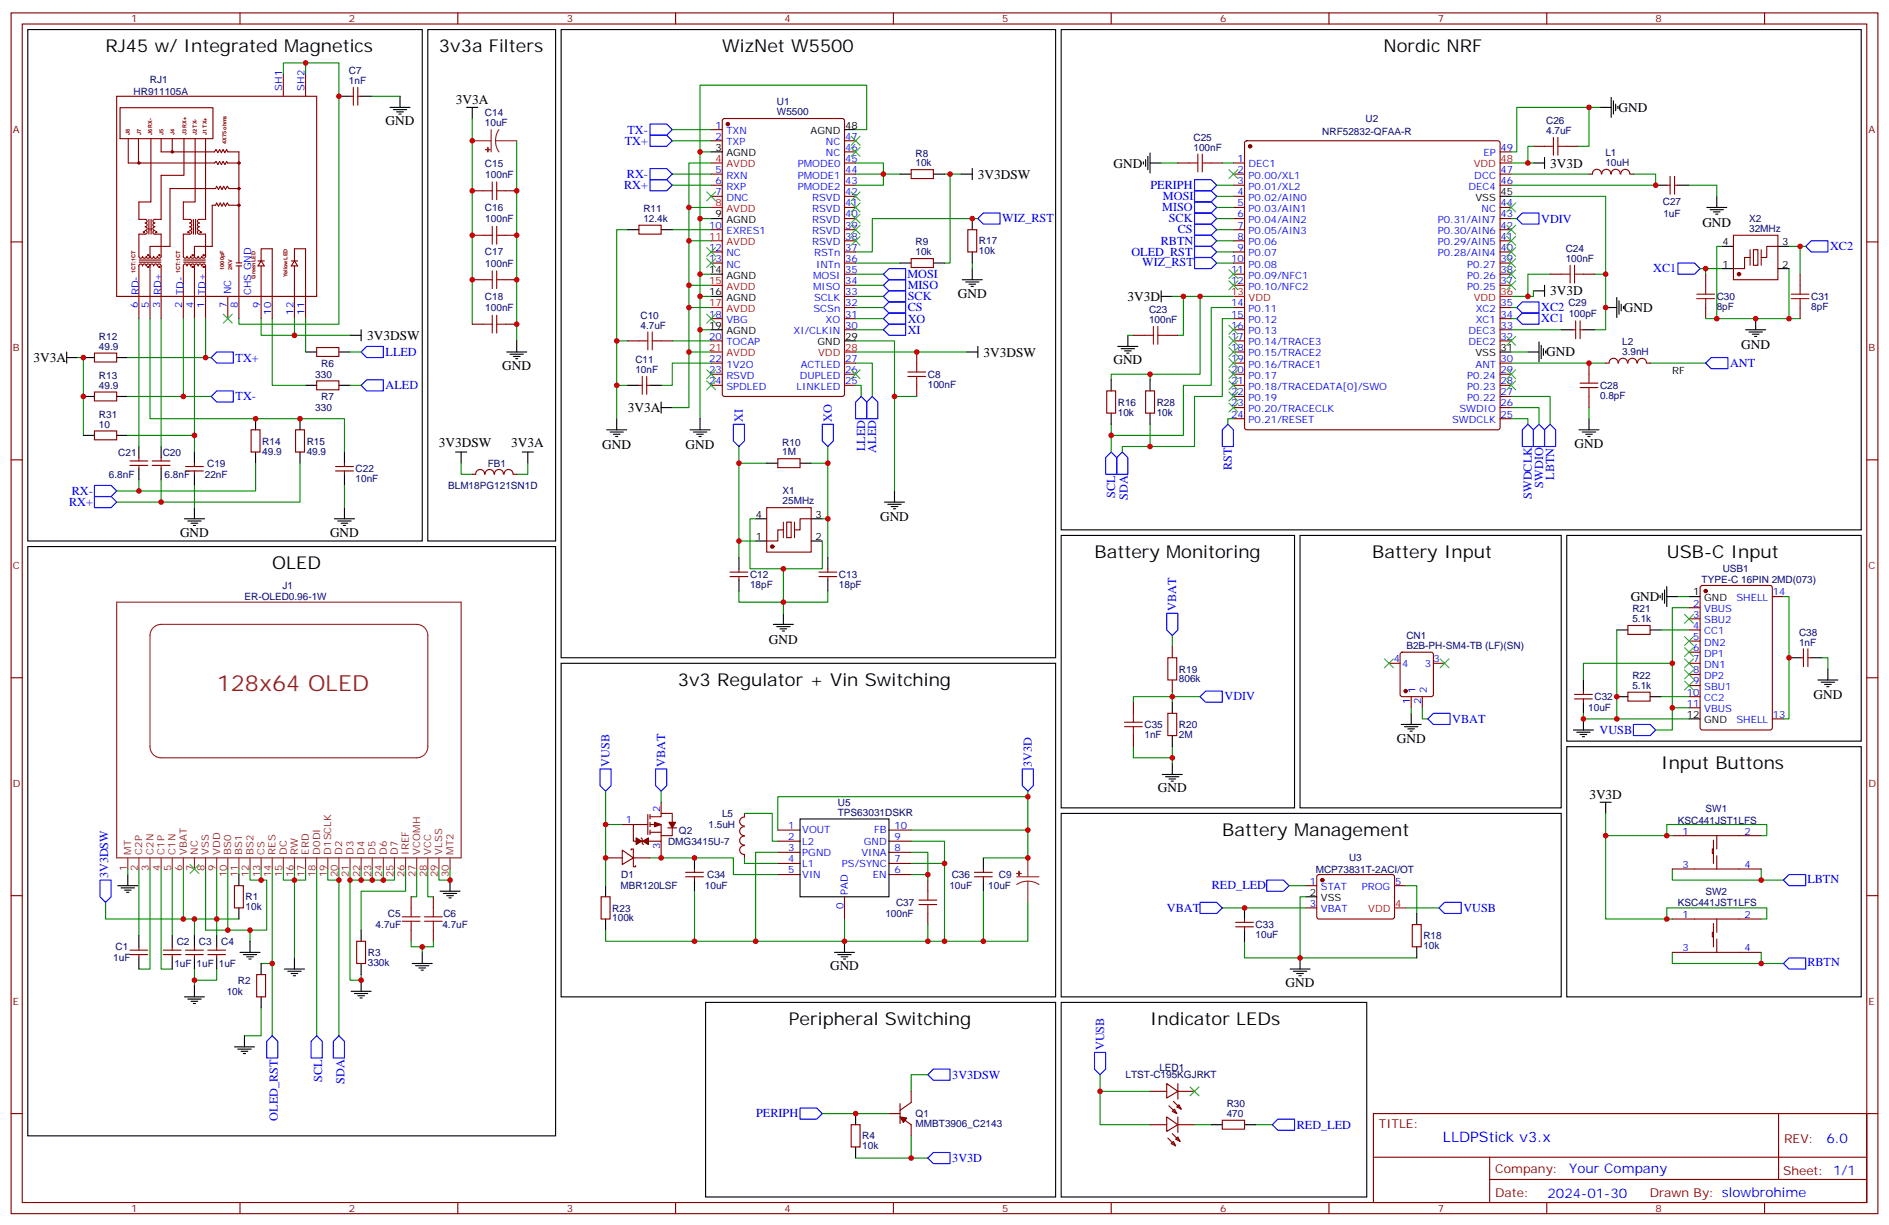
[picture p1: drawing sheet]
<svg xmlns="http://www.w3.org/2000/svg" width="600mm" height="389mm" viewBox="0 0 600 389" stroke-linecap="round" stroke-linejoin="round" font-family="sans-serif">
<defs><g id="words">
<text font-size="7.1" fill="#8d2323" x="68.8" y="219.3">128x64 OLED</text>
<g font-size="5.6">
<text x="33.5" y="16.4">RJ45 w/ Integrated Magnetics</text>
<text x="139.3" y="16.4">3v3a Filters</text>
<text x="229.3" y="16.4">WizNet W5500</text>
<text x="439.2" y="16.4">Nordic NRF</text>
<text x="347.5" y="177">Battery Monitoring</text>
<text x="435.7" y="177">Battery Input</text>
<text x="529.2" y="177">USB-C Input</text>
<text x="86.4" y="180.5">OLED</text>
<text x="215.2" y="217.5">3v3 Regulator + Vin Switching</text>
<text x="527.4" y="244">Input Buttons</text>
<text x="388.1" y="265.1">Battery Management</text>
<text x="250.5" y="325.1">Peripheral Switching</text>
<text x="365.1" y="325.1">Indicator LEDs</text>
</g>
<text font-size="4.6" fill="#00f" x="458.1" y="362.4">LLDPStick v3.x</text>
<g font-size="4.2">
<text x="144.7" y="33">3V3A</text>
<text x="513.8" y="35.5">GND</text>
<text x="122.4" y="39.7">GND</text>
<text x="353.5" y="53.2">GND</text>
<text x="492.2" y="53.2">3V3D</text>
<text x="310.5" y="56.7">3V3DSW</text>
<text x="540.5" y="71.9">GND</text>
<text x="304.1" y="94.4">GND</text>
<text x="358" y="95.5">3V3D</text>
<text x="492.2" y="93.7">3V3D</text>
<text x="515.6" y="99">GND</text>
<text x="116.6" y="107.8">3V3DSW</text>
<text x="312.3" y="113.1">3V3DSW</text>
<text x="490.9" y="113.1">GND</text>
<text x="552.8" y="110.8">GND</text>
<text x="10.6" y="114.8">3V3A</text>
<text x="159.5" y="117.3">GND</text>
<text x="353.5" y="115.6">GND</text>
<text x="199.4" y="130.7">3V3A</text>
<text x="139.3" y="141.7">3V3DSW</text>
<text x="162.3" y="141.7">3V3A</text>
<text x="191.2" y="142.3">GND</text>
<text x="217.7" y="142.3">GND</text>
<text x="499.9" y="142">GND</text>
<text x="279.4" y="165.3">GND</text>
<text x="57.1" y="170.3">GND</text>
<text x="104.8" y="170.3">GND</text>
<text x="517.7" y="190.7">GND</text>
<text x="244.1" y="204.3">GND</text>
<text x="575.7" y="221.7">GND</text>
<text x="443.4" y="235.8">GND</text>
<text x="367.6" y="251.4">GND</text>
<text x="504.6" y="253.5">3V3D</text>
<text x="263.5" y="307.8">GND</text>
<text x="408.2" y="313.1">GND</text>
</g>
<g font-size="4.2" fill="#00f">
<text x="579.8" y="362.6">6.0</text>
<text x="498.2" y="372.2">Your Company</text>
<text x="491.3" y="380">2024-01-30</text>
</g>
<g font-size="3.9" fill="#00f">
<text x="198.3" y="46">TX+</text>
<text x="199.2" y="42.4">TX-</text>
<text x="199" y="56.6">RX-</text>
<text x="198.1" y="60.1">RX+</text>
<text x="365.3" y="60.1">PERIPH</text>
<text x="369.2" y="63.3">MOSI</text>
<text x="318.2" y="70.6">WIZ_RST</text>
<text x="369" y="66.9">MISO</text>
<text x="371.1" y="70.4">SCK</text>
<text x="489.3" y="70.7">VDIV</text>
<text x="368.5" y="77.7">RBTN</text>
<text x="373.9" y="73.9">CS</text>
<text x="359.2" y="81.2">OLED_RST</text>
<text x="581" y="79.4">XC2</text>
<text x="288.1" y="88.2">MOSI</text>
<text x="362.7" y="84.5">WIZ_RST</text>
<text x="524.9" y="86.3">XC1</text>
<text x="288.2" y="91.7">MISO</text>
<text x="288.2" y="95.3">SCK</text>
<text x="288.2" y="98.8">CS</text>
<text x="489.3" y="98.8">XC2</text>
<text x="288.2" y="102.4">XO</text>
<text x="288.2" y="105.9">XI</text>
<text x="489.3" y="102.3">XC1</text>
<text x="122.4" y="112.9">LLED</text>
<text x="74.8" y="114.7">TX+</text>
<text x="549.3" y="116.5">ANT</text>
<text x="122.4" y="123.5">ALED</text>
<text x="74.8" y="127.1">TX-</text>
<text x="235.9" y="133.9" transform="rotate(-90 235.9 133.9)">XI</text>
<text x="264.1" y="133.9" transform="rotate(-90 264.1 133.9)">XO</text>
<text x="274.7" y="143.2" transform="rotate(-90 274.7 143.2)">LLED</text>
<text x="278.2" y="143.6" transform="rotate(-90 278.2 143.6)">ALED</text>
<text x="391.1" y="149.3" transform="rotate(-90 391.1 149.3)">RST</text>
<text x="489.9" y="154.7" transform="rotate(-90 489.9 154.7)">SWDIO</text>
<text x="493.4" y="152.2" transform="rotate(-90 493.4 152.2)">LBTN</text>
<text x="21.9" y="160.6">RX+</text>
<text x="22.8" y="157.1">RX-</text>
<text x="354" y="158.1" transform="rotate(-90 354 158.1)">SCL</text>
<text x="358.1" y="158.6" transform="rotate(-90 358.1 158.6)">SDA</text>
<text x="486.4" y="158.3" transform="rotate(-90 486.4 158.3)">SWDCLK</text>
<text x="373.4" y="193.9" transform="rotate(-90 373.4 193.9)">VBAT</text>
<text x="388.8" y="222.3">VDIV</text>
<text x="461.1" y="229.3">VBAT</text>
<text x="507.8" y="232.9">VUSB</text>
<text x="193.5" y="243.3" transform="rotate(-90 193.5 243.3)">VUSB</text>
<text x="211.2" y="243.3" transform="rotate(-90 211.2 243.3)">VBAT</text>
<text x="327.6" y="243.3" transform="rotate(-90 327.6 243.3)">3V3D</text>
<text x="34.4" y="278.7" transform="rotate(-90 34.4 278.7)">3V3DSW</text>
<text x="573.8" y="280.1">LBTN</text>
<text x="384.7" y="282.2">RED_LED</text>
<text x="370.5" y="289.4">VBAT</text>
<text x="464.6" y="289.3">VUSB</text>
<text x="573.8" y="306.6">RBTN</text>
<text x="350.5" y="333.2" transform="rotate(-90 350.5 333.2)">VUSB</text>
<text x="102.3" y="343.3" transform="rotate(-90 102.3 343.3)">SCL</text>
<text x="109.4" y="344" transform="rotate(-90 109.4 344)">SDA</text>
<text x="302.3" y="342.2">3V3DSW</text>
<text x="88.2" y="355.6" transform="rotate(-90 88.2 355.6)">OLED_RST</text>
<text x="240.1" y="354.5">PERIPH</text>
<text x="411.7" y="358.2">RED_LED</text>
<text x="302.3" y="368.7">3V3D</text>
</g>
<g font-size="3.9" fill="#800">
<text x="437.8" y="357.9">TITLE:</text>
<text x="566.4" y="362.6">REV:</text>
<text x="474.7" y="372.1">Company:</text>
<text x="566.1" y="372.7">Sheet: 1/1</text>
<text x="474.7" y="379.8">Date:</text>
<text x="523.7" y="379.9">Drawn By: slowbrohime</text>
</g>
<g font-size="3.2" fill="#800">
<text x="41.6" y="7.1">1</text>
<text x="110.8" y="7.1">2</text>
<text x="179.9" y="7.1">3</text>
<text x="249.1" y="7.1">4</text>
<text x="318.2" y="7.1">5</text>
<text x="387.3" y="7.1">6</text>
<text x="456.5" y="7.1">7</text>
<text x="525.6" y="7.1">8</text>
<text x="4.1" y="42.2">A</text>
<text x="593.2" y="42.2">A</text>
<text x="4.1" y="111.3">B</text>
<text x="593.2" y="111.3">B</text>
<text x="4.1" y="180.5">C</text>
<text x="593.2" y="180.5">C</text>
<text x="4.1" y="249.6">D</text>
<text x="593.2" y="249.6">D</text>
<text x="4.1" y="318.8">E</text>
<text x="593.2" y="318.8">E</text>
<text x="41.6" y="384.6">1</text>
<text x="110.8" y="384.6">2</text>
<text x="179.9" y="384.6">3</text>
<text x="249.1" y="384.6">4</text>
<text x="318.2" y="384.6">5</text>
<text x="387.3" y="384.6">6</text>
<text x="456.5" y="384.6">7</text>
<text x="525.6" y="384.6">8</text>
</g>
<g font-size="3.2" fill="#000080">
<text x="110.8" y="23.5">C7</text>
<text x="42.4" y="30">HR911105A</text>
<text x="47.6" y="26.4">RJ1</text>
<text x="110.8" y="26.7">1nF</text>
<text x="246.7" y="33.2">U1</text>
<text x="154" y="40.1">10uF</text>
<text x="154" y="36.9">C14</text>
<text x="246.7" y="36.4">W5500</text>
<text x="433.5" y="38.7">U2</text>
<text x="490.9" y="39.4">C26</text>
<text x="378.9" y="47.8">100nF</text>
<text x="378.9" y="44.7">C25</text>
<text x="419.8" y="42.9">NRF52832-QFAA-R</text>
<text x="490.9" y="42.5">4.7uF</text>
<text x="154" y="52.8">C15</text>
<text x="290.7" y="52.8">10k</text>
<text x="290.7" y="49.7">R8</text>
<text x="509.7" y="52.6">10uH</text>
<text x="509.7" y="49.5">L1</text>
<text x="154.1" y="56.4">100nF</text>
<text x="527.9" y="65.2">C27</text>
<text x="154" y="67">C16</text>
<text x="154.1" y="70.5">100nF</text>
<text x="204.3" y="70.4">12.4k</text>
<text x="204.3" y="67.3">R11</text>
<text x="528.1" y="68.7">1uF</text>
<text x="555.3" y="70.4">X2</text>
<text x="290.7" y="77.9">R9</text>
<text x="310.8" y="77.6">R17</text>
<text x="555.3" y="73.6">32MHz</text>
<text x="154" y="81.1">C17</text>
<text x="290.7" y="81">10k</text>
<text x="310.8" y="80.7">10k</text>
<text x="497.1" y="83.1">100nF</text>
<text x="497.1" y="80">C24</text>
<text x="154.1" y="84.6">100nF</text>
<text x="154" y="95.2">C18</text>
<text x="545" y="95.2">C30</text>
<text x="575" y="95.2">C31</text>
<text x="154.1" y="98.7">100nF</text>
<text x="203.4" y="101.1">C10</text>
<text x="364.8" y="99.4">C23</text>
<text x="497.9" y="96.9">C29</text>
<text x="498" y="100.5">100pF</text>
<text x="545" y="98.4">8pF</text>
<text x="575" y="98.4">8pF</text>
<text x="31.4" y="107.9">R12</text>
<text x="203.4" y="104.3">4.7uF</text>
<text x="364.8" y="102.5">100nF</text>
<text x="31.4" y="111">49.9</text>
<text x="515" y="112.6">3.9nH</text>
<text x="515" y="109.5">L2</text>
<text x="100.1" y="119.9">330</text>
<text x="102" y="116.3">R6</text>
<text x="201.7" y="118.4">10nF</text>
<text x="201.7" y="115.2">C11</text>
<text x="294.6" y="119.9">C8</text>
<text x="31.4" y="123.3">49.9</text>
<text x="31.4" y="120.2">R13</text>
<text x="294.6" y="123.1">100nF</text>
<text x="508" y="123.4">C28</text>
<text x="100.1" y="130.5">330</text>
<text x="102" y="127">R7</text>
<text x="354.9" y="131.9">10k</text>
<text x="354.9" y="128.8">R16</text>
<text x="367.2" y="131.9">10k</text>
<text x="367.2" y="128.8">R28</text>
<text x="508" y="126.6">0.8pF</text>
<text x="31.4" y="135.7">10</text>
<text x="31.4" y="132.6">R31</text>
<text x="83.3" y="141.1">R14</text>
<text x="97.4" y="141.1">R15</text>
<text x="248.4" y="141.4">R10</text>
<text x="37.6" y="144.6">C21</text>
<text x="51.7" y="144.6">C20</text>
<text x="65.8" y="148.2">C19</text>
<text x="83.3" y="144.2">49.9</text>
<text x="97.4" y="144.2">49.9</text>
<text x="112.9" y="149.9">C22</text>
<text x="154.9" y="148.1">FB1</text>
<text x="248.4" y="144.5">1M</text>
<text x="34.6" y="151.7">6.8nF</text>
<text x="52.2" y="151.7">6.8nF</text>
<text x="65" y="151.7">22nF</text>
<text x="112.9" y="153">10nF</text>
<text x="142.3" y="155.2">BLM18PG121SN1D</text>
<text x="248.5" y="160">25MHz</text>
<text x="248.5" y="156.7">X1</text>
<text x="238.1" y="183.4">C12</text>
<text x="266.3" y="183.4">C13</text>
<text x="540.2" y="185.1">TYPE-C 16PIN 2MD(073)</text>
<text x="546.9" y="181.6">USB1</text>
<text x="77.6" y="190.5">ER-OLED0.96-1W</text>
<text x="89.6" y="186.8">J1</text>
<text x="238.1" y="186.6">18pF</text>
<text x="266.3" y="186.6">18pF</text>
<text x="518.2" y="197.4">5.1k</text>
<text x="518.2" y="194.2">R21</text>
<text x="446.5" y="202.7">CN1</text>
<text x="571.2" y="201.7">C38</text>
<text x="446.5" y="205.9">B2B-PH-SM4-TB (LF)(SN)</text>
<text x="571.2" y="204.8">1nF</text>
<text x="374.3" y="213.4">R19</text>
<text x="518.2" y="215.4">R22</text>
<text x="374.3" y="216.5">806k</text>
<text x="518.2" y="218.6">5.1k</text>
<text x="504.2" y="225.7">10uF</text>
<text x="506.2" y="222.2">C32</text>
<text x="363.4" y="231">C35</text>
<text x="374.3" y="231.1">R20</text>
<text x="363.4" y="234.1">1nF</text>
<text x="374.3" y="234.2">2M</text>
<text x="266" y="255.7">U5</text>
<text x="541.5" y="257.6">SW1</text>
<text x="224.9" y="262.8">1.5uH</text>
<text x="229.2" y="259.3">L5</text>
<text x="266" y="258.8">TPS63031DSKR</text>
<text x="532.7" y="261.4">KSC441JST1LFS</text>
<text x="212.1" y="268.1">DMG3415U-7</text>
<text x="215.5" y="264.5">Q2</text>
<text x="428.3" y="273.2">U3</text>
<text x="197.2" y="278.6">D1</text>
<text x="224.5" y="278.7">C34</text>
<text x="302.1" y="278.7">C36</text>
<text x="317.2" y="278.7">C9</text>
<text x="417.7" y="276.9">MCP73831T-2ACI/OT</text>
<text x="78" y="285.7">R1</text>
<text x="196.9" y="282.2">MBR120LSF</text>
<text x="223.8" y="282.2">10uF</text>
<text x="284.5" y="287.5">C37</text>
<text x="301.4" y="282.2">10uF</text>
<text x="313.7" y="282.2">10uF</text>
<text x="532.7" y="287.5">KSC441JST1LFS</text>
<text x="541.4" y="283.9">SW2</text>
<text x="78" y="288.8">10k</text>
<text x="123.1" y="291">C5</text>
<text x="140.8" y="291">C6</text>
<text x="194.4" y="292.4">100k</text>
<text x="194.4" y="289.2">R23</text>
<text x="281.1" y="291">100nF</text>
<text x="56.1" y="299.9">C2</text>
<text x="63.2" y="299.9">C3</text>
<text x="70.2" y="299.9">C4</text>
<text x="119.3" y="294.6">4.7uF</text>
<text x="140.4" y="294.6">4.7uF</text>
<text x="398.6" y="297.7">10uF</text>
<text x="398.6" y="294.5">C33</text>
<text x="451.9" y="298">R18</text>
<text x="36" y="305.1">1uF</text>
<text x="36.7" y="301.6">C1</text>
<text x="116.8" y="303.3">R3</text>
<text x="451.9" y="301.2">10k</text>
<text x="55.4" y="306.9">1uF</text>
<text x="62.4" y="306.9">1uF</text>
<text x="69.5" y="306.9">1uF</text>
<text x="116.8" y="306.5">330k</text>
<text x="72" y="315.7">10k</text>
<text x="75.5" y="312.1">R2</text>
<text x="368.1" y="339.7">LED1</text>
<text x="357.4" y="342.2">LTST-C195KGJRKT</text>
<text x="389.5" y="351.2">R30</text>
<text x="290.7" y="357.6">MMBT3906_C2143</text>
<text x="290.7" y="354.5">Q1</text>
<text x="389.5" y="354.4">470</text>
<text x="273.8" y="364.7">10k</text>
<text x="273.8" y="361.5">R4</text>
</g>
<g font-size="3.2" fill="#00f">
<text x="89.6" y="28.8" transform="rotate(-90 89.6 28.8)">SH1</text>
<text x="96.7" y="28.8" transform="rotate(-90 96.7 28.8)">SH2</text>
<text x="227.1" y="40.8">1</text>
<text x="227.1" y="44.3">2</text>
<text x="230.6" y="42.5">TXN</text>
<text x="230.6" y="46.1">TXP</text>
<text x="262.2" y="46.1">NC</text>
<text x="268.3" y="47.8">46</text>
<text x="268.3" y="44.3">47</text>
<text x="476.4" y="47.8">49</text>
<text x="253.3" y="53.1">PMODE0</text>
<text x="262.2" y="49.6">NC</text>
<text x="268.3" y="51.4">45</text>
<text x="392.9" y="51.4">1</text>
<text x="396.4" y="53.1">DEC1</text>
<text x="471" y="49.6">EP</text>
<text x="227.1" y="54.9">5</text>
<text x="227.1" y="58.4">6</text>
<text x="230.6" y="56.7">RXN</text>
<text x="253.3" y="56.7">PMODE1</text>
<text x="268.3" y="58.4">43</text>
<text x="268.3" y="54.9">44</text>
<text x="392.9" y="54.9">2</text>
<text x="392.9" y="58.4">3</text>
<text x="396.4" y="56.7">P0.00/XL1</text>
<text x="468.1" y="56.7">DCC</text>
<text x="476.4" y="58.4">46</text>
<text x="476.4" y="54.9">47</text>
<text x="227.1" y="61.9">7</text>
<text x="230.6" y="60.2">RXP</text>
<text x="230.6" y="63.7">DNC</text>
<text x="253.3" y="60.2">PMODE2</text>
<text x="257.8" y="63.7">RSVD</text>
<text x="268.3" y="65.5">41</text>
<text x="268.3" y="61.9">42</text>
<text x="392.9" y="61.9">4</text>
<text x="392.9" y="65.5">5</text>
<text x="396.4" y="60.2">P0.01/XL2</text>
<text x="396.4" y="63.7">P0.02/AIN0</text>
<text x="466.3" y="60.2">DEC4</text>
<text x="476.4" y="65.5">44</text>
<text x="257.8" y="70.8">RSVD</text>
<text x="257.8" y="67.2">RSVD</text>
<text x="268.3" y="69">40</text>
<text x="392.9" y="69">6</text>
<text x="396.4" y="67.2">P0.03/AIN1</text>
<text x="396.4" y="70.8">P0.04/AIN2</text>
<text x="456.5" y="70.8">P0.31/AIN7</text>
<text x="470.4" y="67.2">NC</text>
<text x="476.4" y="69">43</text>
<text x="225.1" y="72.5">10</text>
<text x="230.6" y="74.3">EXRES1</text>
<text x="257.8" y="77.8">RSVD</text>
<text x="257.8" y="74.3">RSVD</text>
<text x="268.3" y="76.1">38</text>
<text x="268.3" y="72.5">39</text>
<text x="392.9" y="72.5">7</text>
<text x="392.9" y="76.1">8</text>
<text x="396.4" y="74.3">P0.05/AIN3</text>
<text x="396.4" y="77.8">P0.06</text>
<text x="456.5" y="77.8">P0.29/AIN5</text>
<text x="456.5" y="74.3">P0.30/AIN6</text>
<text x="476.4" y="76.1">41</text>
<text x="476.4" y="72.5">42</text>
<text x="225.1" y="79.6">12</text>
<text x="225.1" y="83.1">13</text>
<text x="230.6" y="81.4">NC</text>
<text x="258.5" y="81.4">RSTn</text>
<text x="268.3" y="83.1">36</text>
<text x="268.3" y="79.6">37</text>
<text x="390.9" y="83.1">10</text>
<text x="392.9" y="79.6">9</text>
<text x="396.4" y="81.4">P0.07</text>
<text x="456.5" y="81.4">P0.28/AIN4</text>
<text x="476.4" y="83.1">39</text>
<text x="476.4" y="79.6">40</text>
<text x="230.6" y="84.9">NC</text>
<text x="258.1" y="88.4">MOSI</text>
<text x="259.1" y="84.9">INTn</text>
<text x="268.3" y="86.6">35</text>
<text x="390.9" y="86.6">11</text>
<text x="396.4" y="84.9">P0.08</text>
<text x="396.4" y="88.4">P0.09/NFC1</text>
<text x="465.8" y="88.4">P0.26</text>
<text x="465.8" y="84.9">P0.27</text>
<text x="476.4" y="86.6">38</text>
<text x="44.1" y="93.7" transform="rotate(-90 44.1 93.7)">RD-</text>
<text x="51.2" y="93.7" transform="rotate(-90 51.2 93.7)">RD+</text>
<text x="58.2" y="93.7" transform="rotate(-90 58.2 93.7)">TD-</text>
<text x="65.3" y="93.7" transform="rotate(-90 65.3 93.7)">TD+</text>
<text x="73.4" y="93.3" transform="rotate(-90 73.4 93.3)">NC</text>
<text x="79.7" y="93.7" transform="rotate(-90 79.7 93.7)">CHS GND</text>
<text x="258.1" y="91.9">MISO</text>
<text x="258.5" y="95.5">SCLK</text>
<text x="268.3" y="93.7">33</text>
<text x="268.3" y="90.2">34</text>
<text x="390.9" y="90.2">12</text>
<text x="396.4" y="91.9">P0.10/NFC2</text>
<text x="465.8" y="91.9">P0.25</text>
<text x="476.4" y="90.2">37</text>
<text x="43.7" y="97.8" transform="rotate(-90 43.7 97.8)">6</text>
<text x="47.3" y="97.8" transform="rotate(-90 47.3 97.8)">5</text>
<text x="50.8" y="97.8" transform="rotate(-90 50.8 97.8)">3</text>
<text x="57.9" y="97.8" transform="rotate(-90 57.9 97.8)">2</text>
<text x="61.4" y="97.8" transform="rotate(-90 61.4 97.8)">4</text>
<text x="64.9" y="97.8" transform="rotate(-90 64.9 97.8)">1</text>
<text x="72" y="97.8" transform="rotate(-90 72 97.8)">7</text>
<text x="75.5" y="97.8" transform="rotate(-90 75.5 97.8)">8</text>
<text x="82.5" y="97.8" transform="rotate(-90 82.5 97.8)">9</text>
<text x="86.1" y="99.8" transform="rotate(-90 86.1 99.8)">10</text>
<text x="93.1" y="99.8" transform="rotate(-90 93.1 99.8)">12</text>
<text x="96.7" y="99.8" transform="rotate(-90 96.7 99.8)">11</text>
<text x="225.1" y="100.8">18</text>
<text x="258.2" y="99">SCSn</text>
<text x="268.3" y="100.8">31</text>
<text x="268.3" y="97.2">32</text>
<text x="390.9" y="97.2">14</text>
<text x="390.9" y="100.8">15</text>
<text x="396.4" y="99">P0.11</text>
<text x="468.5" y="99">XC2</text>
<text x="476.4" y="100.8">34</text>
<text x="476.4" y="97.2">35</text>
<text x="225.1" y="107.8">20</text>
<text x="230.6" y="102.5">VBG</text>
<text x="252" y="106">XI/CLKIN</text>
<text x="262.1" y="102.5">XO</text>
<text x="268.3" y="104.3">30</text>
<text x="390.9" y="104.3">16</text>
<text x="390.9" y="107.8">17</text>
<text x="396.4" y="102.5">P0.12</text>
<text x="396.4" y="106">P0.13</text>
<text x="466.3" y="106">DEC3</text>
<text x="468.5" y="102.5">XC1</text>
<text x="476.4" y="107.8">32</text>
<text x="476.4" y="104.3">33</text>
<text x="230.6" y="109.6">TOCAP</text>
<text x="390.9" y="111.3">18</text>
<text x="396.4" y="109.6">P0.14/TRACE3</text>
<text x="396.4" y="113.1">P0.15/TRACE2</text>
<text x="466.3" y="109.6">DEC2</text>
<text x="225.1" y="114.9">22</text>
<text x="225.1" y="118.4">23</text>
<text x="230.6" y="116.6">1V2O</text>
<text x="254.2" y="116.6">ACTLED</text>
<text x="268.3" y="118.4">26</text>
<text x="268.3" y="114.9">27</text>
<text x="390.9" y="114.9">19</text>
<text x="390.9" y="118.4">20</text>
<text x="396.4" y="116.6">P0.16/TRACE1</text>
<text x="468.4" y="116.6">ANT</text>
<text x="476.4" y="118.4">29</text>
<text x="476.4" y="114.9">30</text>
<text x="225.1" y="121.9">24</text>
<text x="230.6" y="120.2">RSVD</text>
<text x="230.6" y="123.7">SPDLED</text>
<text x="252.9" y="123.7">LINKLED</text>
<text x="253.9" y="120.2">DUPLED</text>
<text x="268.3" y="121.9">25</text>
<text x="390.9" y="121.9">21</text>
<text x="390.9" y="125.4">22</text>
<text x="396.4" y="120.2">P0.17</text>
<text x="396.4" y="123.7">P0.18/TRACEDATA[0]/SWO</text>
<text x="465.8" y="123.7">P0.23</text>
<text x="465.8" y="120.2">P0.24</text>
<text x="476.4" y="125.4">27</text>
<text x="476.4" y="121.9">28</text>
<text x="390.9" y="129">23</text>
<text x="396.4" y="127.2">P0.19</text>
<text x="396.4" y="130.7">P0.20/TRACECLK</text>
<text x="463.4" y="130.7">SWDIO</text>
<text x="465.8" y="127.2">P0.22</text>
<text x="476.4" y="129">26</text>
<text x="390.9" y="132.5">24</text>
<text x="396.4" y="134.3">P0.21/RESET</text>
<text x="461" y="134.3">SWDCLK</text>
<text x="476.4" y="132.5">25</text>
<text x="551.3" y="190.7">SHELL</text>
<text x="562.9" y="188.9">14</text>
<text x="537.6" y="192.5">2</text>
<text x="537.6" y="196">3</text>
<text x="541.1" y="194.2">VBUS</text>
<text x="541.1" y="197.8">SBU2</text>
<text x="537.6" y="199.5">4</text>
<text x="537.6" y="203.1">5</text>
<text x="541.1" y="201.3">CC1</text>
<text x="537.6" y="206.6">6</text>
<text x="541.1" y="204.8">DN2</text>
<text x="541.1" y="208.4">DP1</text>
<text x="442.5" y="210.1">4</text>
<text x="445.2" y="211.5">4</text>
<text x="452.4" y="211.5">3</text>
<text x="455.1" y="210.1">3</text>
<text x="537.6" y="210.1">7</text>
<text x="537.6" y="213.6">8</text>
<text x="541.1" y="211.9">DN1</text>
<text x="541.1" y="215.4">DP2</text>
<text x="449.4" y="219.7" transform="rotate(-90 449.4 219.7)">1</text>
<text x="453" y="219.7" transform="rotate(-90 453 219.7)">2</text>
<text x="535.5" y="220.7">10</text>
<text x="537.6" y="217.2">9</text>
<text x="541.1" y="218.9">SBU1</text>
<text x="447.7" y="223.2" transform="rotate(-90 447.7 223.2)">1</text>
<text x="451.2" y="223.2" transform="rotate(-90 451.2 223.2)">2</text>
<text x="535.5" y="224.2">11</text>
<text x="541.1" y="222.5">CC2</text>
<text x="541.1" y="226">VBUS</text>
<text x="562.9" y="227.8">13</text>
<text x="551.3" y="229.5">SHELL</text>
<text x="209.5" y="257.7" transform="rotate(-90 209.5 257.7)">2</text>
<text x="198.7" y="261.3">1</text>
<text x="250.2" y="263">1</text>
<text x="284" y="263">10</text>
<text x="209.5" y="269.3" transform="rotate(-90 209.5 269.3)">3</text>
<text x="250.2" y="266.6">2</text>
<text x="254.7" y="264.4">VOUT</text>
<text x="254.7" y="268">L2</text>
<text x="274.2" y="268">GND</text>
<text x="277.5" y="264.4">FB</text>
<text x="284" y="266.6">9</text>
<text x="534.2" y="264.8">1</text>
<text x="553.9" y="264.8">2</text>
<text x="250.2" y="270.1">3</text>
<text x="250.2" y="273.6">4</text>
<text x="254.7" y="271.5">PGND</text>
<text x="254.7" y="275">L1</text>
<text x="267.3" y="275">PS/SYNC</text>
<text x="273.5" y="271.5">VINA</text>
<text x="284" y="273.6">7</text>
<text x="284" y="270.1">8</text>
<text x="534.2" y="275.4">3</text>
<text x="553.9" y="275.4">4</text>
<text x="250.2" y="277.1">5</text>
<text x="254.7" y="278.6">VIN</text>
<text x="277.1" y="278.6">EN</text>
<text x="284" y="277.1">6</text>
<text x="415.9" y="280.7">1</text>
<text x="442.9" y="280.7">5</text>
<text x="269.2" y="283.8" transform="rotate(-90 269.2 283.8)">PAD</text>
<text x="415.9" y="287.7">3</text>
<text x="419.3" y="282.4">STAT</text>
<text x="432.4" y="282.4">PROG</text>
<text x="267.8" y="288.3" transform="rotate(-90 267.8 288.3)">0</text>
<text x="419.3" y="289.5">VBAT</text>
<text x="534.2" y="291.3">1</text>
<text x="553.9" y="291.3">2</text>
<text x="534.2" y="301.8">3</text>
<text x="553.9" y="301.8">4</text>
</g>
<g font-size="3.2">
<text x="268.3" y="40.8">48</text>
<text x="227.1" y="47.8">3</text>
<text x="257.4" y="42.5">AGND</text>
<text x="230.6" y="49.6">AGND</text>
<text x="468.4" y="63.7">VSS</text>
<text x="476.4" y="61.9">45</text>
<text x="227.1" y="69">9</text>
<text x="230.6" y="70.8">AGND</text>
<text x="546.9" y="77.8">4</text>
<text x="565.9" y="77.8">3</text>
<text x="225.1" y="86.6">14</text>
<text x="230.6" y="88.4">AGND</text>
<text x="546.9" y="84.9">1</text>
<text x="565.9" y="84.9">2</text>
<text x="225.1" y="93.7">16</text>
<text x="230.6" y="95.5">AGND</text>
<text x="225.1" y="104.3">19</text>
<text x="230.6" y="106">AGND</text>
<text x="268.3" y="107.8">29</text>
<text x="259.5" y="109.6">GND</text>
<text x="468.4" y="113.1">VSS</text>
<text x="476.4" y="111.3">31</text>
<text x="530.9" y="118.7">RF</text>
<text x="240" y="164.3">4</text>
<text x="258.9" y="164.3">3</text>
<text x="240" y="171.3">1</text>
<text x="258.9" y="171.3">2</text>
<text x="537.6" y="188.9">1</text>
<text x="541.1" y="190.7">GND</text>
<text x="535.5" y="227.8">12</text>
<text x="541.1" y="229.5">GND</text>
<text x="415.9" y="284.2">2</text>
<text x="419.3" y="286">VSS</text>
</g>
<g font-size="3.2" fill="#f00">
<text x="227.1" y="51.4">4</text>
<text x="230.6" y="53.1">AVDD</text>
<text x="467.9" y="53.1">VDD</text>
<text x="476.4" y="51.4">48</text>
<text x="227.1" y="65.5">8</text>
<text x="230.6" y="67.2">AVDD</text>
<text x="225.1" y="76.1">11</text>
<text x="230.6" y="77.8">AVDD</text>
<text x="225.1" y="90.2">15</text>
<text x="230.6" y="91.9">AVDD</text>
<text x="390.9" y="93.7">13</text>
<text x="396.4" y="95.5">VDD</text>
<text x="467.9" y="95.5">VDD</text>
<text x="476.4" y="93.7">36</text>
<text x="225.1" y="97.2">17</text>
<text x="230.6" y="99">AVDD</text>
<text x="225.1" y="111.3">21</text>
<text x="230.6" y="113.1">AVDD</text>
<text x="259.7" y="113.1">VDD</text>
<text x="268.3" y="111.3">28</text>
<text x="442.9" y="287.7">4</text>
<text x="434.4" y="289.5">VDD</text>
</g>
<g font-size="3.2" fill="#8d2323">
<text x="41.6" y="271.1" transform="rotate(-90 41.6 271.1)">MT</text>
<text x="45.2" y="271.1" transform="rotate(-90 45.2 271.1)">C2P</text>
<text x="48.7" y="271.1" transform="rotate(-90 48.7 271.1)">C2N</text>
<text x="52.2" y="271.1" transform="rotate(-90 52.2 271.1)">C1P</text>
<text x="55.7" y="271.1" transform="rotate(-90 55.7 271.1)">C1N</text>
<text x="59.3" y="271.1" transform="rotate(-90 59.3 271.1)">VBAT</text>
<text x="62.8" y="271.1" transform="rotate(-90 62.8 271.1)">NC</text>
<text x="66.3" y="271.1" transform="rotate(-90 66.3 271.1)">VSS</text>
<text x="69.8" y="271.1" transform="rotate(-90 69.8 271.1)">VDD</text>
<text x="73.4" y="271.1" transform="rotate(-90 73.4 271.1)">BS0</text>
<text x="76.9" y="271.1" transform="rotate(-90 76.9 271.1)">BS1</text>
<text x="80.4" y="271.1" transform="rotate(-90 80.4 271.1)">BS2</text>
<text x="84" y="271.1" transform="rotate(-90 84 271.1)">CS</text>
<text x="87.5" y="271.1" transform="rotate(-90 87.5 271.1)">RES</text>
<text x="91" y="271.1" transform="rotate(-90 91 271.1)">DC</text>
<text x="94.5" y="271.1" transform="rotate(-90 94.5 271.1)">RW</text>
<text x="98.1" y="271.1" transform="rotate(-90 98.1 271.1)">ERD</text>
<text x="101.6" y="271.1" transform="rotate(-90 101.6 271.1)">D0DI</text>
<text x="105.1" y="271.1" transform="rotate(-90 105.1 271.1)">D1SCLK</text>
<text x="108.7" y="271.1" transform="rotate(-90 108.7 271.1)">D2</text>
<text x="112.2" y="271.1" transform="rotate(-90 112.2 271.1)">D3</text>
<text x="115.7" y="271.1" transform="rotate(-90 115.7 271.1)">D4</text>
<text x="119.2" y="271.1" transform="rotate(-90 119.2 271.1)">D5</text>
<text x="122.8" y="271.1" transform="rotate(-90 122.8 271.1)">D6</text>
<text x="126.3" y="271.1" transform="rotate(-90 126.3 271.1)">D7</text>
<text x="129.8" y="271.1" transform="rotate(-90 129.8 271.1)">IREF</text>
<text x="133.3" y="271.1" transform="rotate(-90 133.3 271.1)">VCOMH</text>
<text x="136.9" y="271.1" transform="rotate(-90 136.9 271.1)">VCC</text>
<text x="140.4" y="271.1" transform="rotate(-90 140.4 271.1)">VLSS</text>
<text x="143.9" y="271.1" transform="rotate(-90 143.9 271.1)">MT2</text>
<text x="40.2" y="276.3" transform="rotate(-90 40.2 276.3)">1</text>
<text x="43.7" y="276.3" transform="rotate(-90 43.7 276.3)">2</text>
<text x="47.3" y="276.3" transform="rotate(-90 47.3 276.3)">3</text>
<text x="50.8" y="276.3" transform="rotate(-90 50.8 276.3)">4</text>
<text x="54.3" y="276.3" transform="rotate(-90 54.3 276.3)">5</text>
<text x="57.9" y="276.3" transform="rotate(-90 57.9 276.3)">6</text>
<text x="61.4" y="276.3" transform="rotate(-90 61.4 276.3)">7</text>
<text x="64.9" y="276.3" transform="rotate(-90 64.9 276.3)">8</text>
<text x="68.4" y="276.3" transform="rotate(-90 68.4 276.3)">9</text>
<text x="72" y="278.4" transform="rotate(-90 72 278.4)">10</text>
<text x="75.5" y="278.4" transform="rotate(-90 75.5 278.4)">11</text>
<text x="79" y="278.4" transform="rotate(-90 79 278.4)">12</text>
<text x="82.5" y="278.4" transform="rotate(-90 82.5 278.4)">13</text>
<text x="86.1" y="278.4" transform="rotate(-90 86.1 278.4)">14</text>
<text x="89.6" y="278.4" transform="rotate(-90 89.6 278.4)">15</text>
<text x="93.1" y="278.4" transform="rotate(-90 93.1 278.4)">16</text>
<text x="96.7" y="278.4" transform="rotate(-90 96.7 278.4)">17</text>
<text x="100.2" y="278.4" transform="rotate(-90 100.2 278.4)">18</text>
<text x="103.7" y="278.4" transform="rotate(-90 103.7 278.4)">19</text>
<text x="107.2" y="278.4" transform="rotate(-90 107.2 278.4)">20</text>
<text x="110.8" y="278.4" transform="rotate(-90 110.8 278.4)">21</text>
<text x="114.3" y="278.4" transform="rotate(-90 114.3 278.4)">22</text>
<text x="117.8" y="278.4" transform="rotate(-90 117.8 278.4)">23</text>
<text x="121.4" y="278.4" transform="rotate(-90 121.4 278.4)">24</text>
<text x="124.9" y="278.4" transform="rotate(-90 124.9 278.4)">25</text>
<text x="128.4" y="278.4" transform="rotate(-90 128.4 278.4)">26</text>
<text x="131.9" y="278.4" transform="rotate(-90 131.9 278.4)">27</text>
<text x="135.5" y="278.4" transform="rotate(-90 135.5 278.4)">28</text>
<text x="139" y="278.4" transform="rotate(-90 139 278.4)">29</text>
<text x="142.5" y="278.4" transform="rotate(-90 142.5 278.4)">30</text>
</g>
<g font-size="1.8" fill="#800">
<text x="41.2" y="42.9" transform="rotate(-90 41.2 42.9)">J8</text>
<text x="44.8" y="42.9" transform="rotate(-90 44.8 42.9)">J7</text>
<text x="48.3" y="42.9" transform="rotate(-90 48.3 42.9)">J6 RX-</text>
<text x="51.9" y="42.9" transform="rotate(-90 51.9 42.9)">J5</text>
<text x="55.4" y="42.9" transform="rotate(-90 55.4 42.9)">J4</text>
<text x="59.2" y="42.9" transform="rotate(-90 59.2 42.9)">J3 RX+</text>
<text x="62.4" y="42.9" transform="rotate(-90 62.4 42.9)">J2 TX-</text>
<text x="65.6" y="42.9" transform="rotate(-90 65.6 42.9)">J1 TX+</text>
<text x="71.9" y="45.7" transform="rotate(-90 71.9 45.7)">4X75 ohms</text>
<text x="43" y="86.6" transform="rotate(-90 43 86.6)">1CT:1CT</text>
<text x="57.1" y="86.6" transform="rotate(-90 57.1 86.6)">1CT:1CT</text>
<text x="71.2" y="85.6" transform="rotate(-90 71.2 85.6)">1000pF</text>
<text x="73.7" y="85.6" transform="rotate(-90 73.7 85.6)">2KV</text>
<text x="81.1" y="88.4" transform="rotate(-90 81.1 88.4)">Green LED</text>
<text x="91.3" y="88" transform="rotate(-90 91.3 88)">Yellow LED</text>
</g>
</g></defs>
<g fill="none" stroke="#870000" stroke-width=".35">
<path d="M3.5 4.1h592.7v381h-592.7zM7.1 7.6h585.6v374h-585.6zM76.2 4.1v3.5M145.3 4.1v3.5M214.5 4.1v3.5M283.6 4.1v3.5M352.8 4.1v3.5M421.9 4.1v3.5M491.1 4.1v3.5M560.2 4.1v3.5M37 30.6h63.5v63.5h-63.5zM38.1 34.2h29.5v9.8h-29.5z"/>
<path d="M90 23.5v7.1M97 23.5v7.1M111.1 30.6h1.1M112.2 27.7v5.7M113.6 27.7v5.7M113.6 30.6h1.1M229.5 37.8l.5-.2h37.4l.7 .4v87.1l-.5 .6-37.6 .1-.6-.5-.1-87zM40.7 44v7.7h27.4l.5-.5 .6 1 .5-1 .6 1 .5-1 .6 1 .5-1 .3 .5h3.6M44 44v7.7M47.9 44v20.1h-3.8v5.5h2a.58 .58 0 0 1 .6 .6 .58 .58 0 0 1-.6 .6 .59 .59 0 0 1 .6 .6 .59 .59 0 0 1-.6 .6M51.2 44v4.2h16.9l.5-.7 .6 .9 .5-.9 .6 .9 .5-.9 .6 .9 .5-.9 .4 .7h3.5v35.2M54.7 44v4.2"/>
<path d="M58.4 44v11.6h-7.2v14M62 44v20.1h-3.8v5.5h2a.58 .58 0 0 1 .6 .6 .58 .58 0 0 1-.6 .6 .59 .59 0 0 1 .7 .6 .59 .59 0 0 1-.7 .6M65.3 44v25.6M75.8 59.8h-3.1l-.6-.7-.5 1-.6-1-.5 1-.6-1-.5 1-.6-1-.4 .7h-14.4v18.4h-6.3M225.8 41.1h3.5M225.8 44.7h3.5M225.8 55.2h3.5M225.8 58.8h3.5M268.1 44.7h3.5M268.1 55.2h3.5M268.1 58.8h3.5M268.1 51.7h3.5"/>
<path d="M268.1 48.2h3.5M289.3 53.8h7v2.9h-7zM373.9 51.7h3.6M384.5 51.7h3.6M391.6 55.2h3.5M391.6 58.8h3.5M391.6 51.7h3.5M395.3 44.9l.5-.2h79.7l.5 .2 .2 .5v90.3l-.2 .5-.5 .2h-79.7l-.5-.3-.2-.4v-90.3zM476.2 55.2h3.6M476.2 58.8h3.6M476.2 48.2h3.6M486.8 46.4h3.6"/>
<path d="M497.4 46.4h3.5M504.5 55.2h1M505.6 55.2a1.41 1.41 0 0 1 1.4-1.5 1.41 1.41 0 0 1 1.4 1.5M508.6 55.2a1.41 1.41 0 0 1 1.4-1.5 1.41 1.41 0 0 1 1.4 1.5M511.6 55.2a1.41 1.41 0 0 1 1.4-1.5 1.41 1.41 0 0 1 1.4 1.5M514.6 55.2a1.41 1.41 0 0 1 1.4-1.5 1.41 1.41 0 0 1 1.4 1.5M517.5 55.2h1.1M529.2 58.8h1M530.2 56v5.6M531.6 58.8h1.1M531.6 56v5.6M3.5 76.8h3.6"/>
<path d="M46.1 71.9a.59 .59 0 0 1 .6 .6 .59 .59 0 0 1-.6 .6 .58 .58 0 0 1 .6 .6 .58 .58 0 0 1-.6 .6h-2v7a.58 .58 0 0 0 .6 .7 .58 .58 0 0 0 .6-.7 .59 .59 0 0 0 .6 .7 .59 .59 0 0 0 .5-.7 .59 .59 0 0 0 .6 .7 .59 .59 0 0 0 .6-.7M47.3 69.6v4.7M47.6 78.2v3.1M48 69.6v4.7M49.2 72a.59 .59 0 0 0-.7 .5 .59 .59 0 0 0 .7 .6 .58 .58 0 0 0-.7 .6 .58 .58 0 0 0 .7 .6h2v7a.59 .59 0 0 1-.6 .7 .59 .59 0 0 1-.6-.7 .59 .59 0 0 1-.6 .7 .59 .59 0 0 1-.6-.7 .58 .58 0 0 1-.6 .7 .58 .58 0 0 1-.6-.7M51.2 69.6h-2a.58 .58 0 0 0-.7 .6 .58 .58 0 0 0 .7 .6 .59 .59 0 0 0-.7 .6 .59 .59 0 0 0 .7 .5M60.2 71.9a.59 .59 0 0 1 .6 .6 .59 .59 0 0 1-.6 .6 .58 .58 0 0 1 .7 .6 .58 .58 0 0 1-.7 .6h-2v7a.58 .58 0 0 0 .6 .7 .58 .58 0 0 0 .6-.7 .59 .59 0 0 0 .6 .7 .59 .59 0 0 0 .6-.7 .59 .59 0 0 0 .5 .7 .59 .59 0 0 0 .6-.7M61.4 69.6v4.7M62.1 69.6v4.7M63.3 72a.59 .59 0 0 0-.6 .5 .59 .59 0 0 0 .6 .6 .58 .58 0 0 0-.6 .6 .58 .58 0 0 0 .6 .6h2v7a.59 .59 0 0 1-.6 .7 .59 .59 0 0 1-.6-.7 .59 .59 0 0 1-.6 .7 .59 .59 0 0 1-.6-.7 .58 .58 0 0 1-.6 .7 .58 .58 0 0 1-.6-.7M65.3 69.6h-2a.58 .58 0 0 0-.6 .6 .58 .58 0 0 0 .6 .6 .59 .59 0 0 0-.6 .6 .59 .59 0 0 0 .6 .5M75.8 65.1h-3.1l-.6-.7-.5 1-.6-1-.5 1-.6-1-.5 1-.6-1-.4 .7h-1v13.1h-5.7v3.1"/>
<path d="M149.9 60.5h3.6M149.9 74.6h3.6M160.5 60.5h3.5M160.5 74.6h3.5M202.8 71.5h7.1v2.8h-7.1zM225.8 62.3h3.5M225.8 72.9h3.5M225.8 79.9h3.5M268.1 62.3h3.5M268.1 72.9h3.5M268.1 79.9h3.5M268.1 76.4h3.5"/>
<path d="M268.1 69.4h3.5M268.1 65.8h3.5M307.3 72.9h2.8v7h-2.8zM391.6 62.3h3.5M391.6 72.9h3.5M391.6 79.9h3.5M391.6 76.4h3.5M391.6 69.4h3.5M391.6 65.8h3.5M476.2 72.9h3.6M476.2 79.9h3.6M476.2 76.4h3.6"/>
<path d="M476.2 69.4h3.6M476.2 65.8h3.6M550.3 74.6h14.1v14.2h-14.1zM556.7 79.2h1.4v5h-1.4zM564.4 78.2h-3.5v3.5h-1.7M592.7 76.8h3.5M44.2 83.2h6.9M44.2 82.5h6.9M47.6 84.4a.59 .59 0 0 0-.6-.7 .59 .59 0 0 0-.6 .7 .59 .59 0 0 0-.5-.7 .59 .59 0 0 0-.6 .7 .58 .58 0 0 0-.6-.6 .58 .58 0 0 0-.6 .6v16.7M47.6 84.4a.58 .58 0 0 1 .6-.6 .58 .58 0 0 1 .6 .6 .59 .59 0 0 1 .6-.7 .59 .59 0 0 1 .6 .7 .59 .59 0 0 1 .6-.7 .59 .59 0 0 1 .6 .7v16.7M47.6 84.4v16.7M58.3 83.2h6.9"/>
<path d="M58.3 82.5h6.9M61.7 84.4a.59 .59 0 0 0-.6-.7 .59 .59 0 0 0-.5 .7 .59 .59 0 0 0-.6-.7 .59 .59 0 0 0-.6 .7 .58 .58 0 0 0-.6-.6 .58 .58 0 0 0-.6 .6v16.7M61.7 84.4a.58 .58 0 0 1 .6-.6 .58 .58 0 0 1 .6 .6 .59 .59 0 0 1 .6-.7 .59 .59 0 0 1 .6 .7 .59 .59 0 0 1 .6-.7 .59 .59 0 0 1 .6 .7v16.7M61.7 84.4v16.7M72.3 94.1v7M75 84.4h1.7M75 83.4h1.7M75.8 84.4v16.7M81.9 82.8h2M82.9 82.8v-3.9h3.5v22.2M82.9 82.8l1 1.6h-2zM82.9 84.4v16.7"/>
<path d="M92.5 82.8h2M93.5 82.8l1 1.6h-2zM93.5 82.8v-3.9h3.5v22.2M93.5 84.4v16.7M149.9 88.8h3.6M160.5 88.8h3.5M225.8 83.5h3.5M268.1 83.5h3.5M268.1 97.6h3.5M268.1 94.1h3.5M268.1 90.5h3.5M268.1 87h3.5"/>
<path d="M289.3 82.1h7v2.8h-7zM391.6 83.5h3.5M391.6 97.6h3.5M391.6 90.5h3.5M391.6 87h3.5M476.2 83.5h3.6M476.2 97.6h3.6M476.2 90.5h3.6M476.2 87h3.6M492.1 87h3.6M502.7 87h3.5M541.5 87v3.5"/>
<path d="M541.5 97.6v3.5M555.6 81.7h-1.7v3.5h-3.6M571.5 87v3.5M571.5 97.6v3.5M30 112h7v2.9h-7zM100.5 110.3h7.1v2.8h-7.1zM149.9 102.9h3.6M160.5 102.9h3.5M199.3 108.2h3.5M203.9 119.5v5.6M205.3 119.5v5.6M209.9 108.2h3.5"/>
<path d="M225.8 101.1h3.5M225.8 108.2h3.5M225.8 115.2h3.5M225.8 118.7h3.5M268.1 101.1h3.5M268.1 115.2h3.5M268.1 118.7h3.5M268.1 104.6h3.5M291 111.7v3.5M359.8 106.4h3.6M370.4 106.4h3.5M391.6 101.1h3.5"/>
<path d="M391.6 108.2h3.5M391.6 115.2h3.5M391.6 118.7h3.5M391.6 104.6h3.5M391.6 111.7h3.5M476.2 101.1h3.6M476.2 108.2h3.6M476.2 115.2h3.6M476.2 118.7h3.6M476.2 104.6h3.6M499.2 104.6h1M500.2 101.8v5.7"/>
<path d="M501.6 104.6h1.1M501.6 101.8v5.7M504.5 115.2v3.5M509.8 115.2h1M510.9 115.2a1.41 1.41 0 0 1 1.4-1.5 1.41 1.41 0 0 1 1.4 1.5M513.9 115.2a1.41 1.41 0 0 1 1.4-1.5 1.41 1.41 0 0 1 1.4 1.5M516.8 115.2a1.41 1.41 0 0 1 1.4-1.5 1.41 1.41 0 0 1 1.5 1.5M519.9 115.2a1.41 1.41 0 0 1 1.4-1.5 1.41 1.41 0 0 1 1.4 1.5M522.8 115.2h1.1M30 124.4h7v2.8h-7zM30 136.7h7v2.9h-7zM79.7 136.4h2.8v7h-2.8z"/>
<path d="M93.8 136.4h2.9v7h-2.9zM100.5 120.9h7.1v2.8h-7.1zM202.8 122.3h1.1M205.3 122.3h1.1M225.8 122.3h3.5M268.1 122.3h3.5M291 122.3v3.5M351.4 124h2.8v7.1h-2.8zM363.7 124h2.8v7.1h-2.8zM391.6 122.3h3.5M391.6 125.8h3.5M391.6 129.3h3.5"/>
<path d="M391.6 132.9h3.5M476.2 122.3h3.6M476.2 125.8h3.6M476.2 129.3h3.6M476.2 132.9h3.6M504.5 125.8v3.5M3.5 145.9h3.6M41.3 147.7h5.6M41.3 146.3h5.6M44.1 145.2v1.1M44.1 147.7v1M48.3 147.7h5.7"/>
<path d="M48.3 146.3h5.7M51.2 145.2v1.1M51.2 147.7v1M58.9 149.4h5.7M58.9 148h5.7M61.7 147v1M61.7 149.4v1.1M106.5 149.4h5.7M106.5 148h5.7M109.4 147v1M109.4 149.4v1.1M149.9 150.5h1.1"/>
<path d="M151 150.5a1.41 1.41 0 0 1 1.4-1.5 1.41 1.41 0 0 1 1.4 1.5M154 150.5a1.41 1.41 0 0 1 1.4-1.5 1.41 1.41 0 0 1 1.4 1.5M157 150.5a1.41 1.41 0 0 1 1.4-1.5 1.41 1.41 0 0 1 1.4 1.5M160.1 150.5a1.41 1.41 0 0 1 1.4-1.5 1.41 1.41 0 0 1 1.4 1.5M163 150.5h1M246.9 145.6h7.1v2.8h-7.1zM592.7 145.9h3.5M243.4 161.1h14.1v14.1h-14.1zM248.7 168.1h-1.8v3.6h-3.5M249.8 165.7h1.4v4.9h-1.4zM257.5 164.6h-3.5v3.5h-1.8M231.8 183h5.6"/>
<path d="M231.8 181.5h5.6M234.6 180.5v1M234.6 183v1M260 183h5.6M260 181.5h5.6M262.8 180.5v1M262.8 183v1M516.8 198.5h7.1v2.8h-7.1zM536.2 192.8h3.6M536.2 196.4h3.6M536.2 199.9h3.6M540 186l.5-.2h21.5l.6 .4 .1 44.7-.5 .7h-21.7l-.7-.4v-44.7z"/>
<path d="M562.7 189.3h3.5M3.5 215.1h3.6M372.2 205.2v3.5M372.2 215.8v3.5M441 210.5h3.5M444.7 207.1l.5-.2h9.2l.5 .2 .2 .5v12.7l-.3 .5-.4 .3h-9.2l-.5-.3-.2-.5v-12.7zM455.1 210.5h3.5M502.7 219.3v1M516.8 219.6h7.1v2.9h-7.1zM536.2 203.4h3.6M536.2 206.9h3.6M536.2 210.5h3.6"/>
<path d="M536.2 214h3.6M536.2 217.5h3.6M571.5 208.7h1.1M572.6 205.9v5.6M574 205.9v5.6M574 208.7h1M592.7 215.1h3.5M359.8 222.8v3.5M359.8 233.4v3.5M370.8 226.3h2.8v7.1h-2.8zM448 221.1v3.5M451.6 221.1v3.5"/>
<path d="M499.9 221.8h5.6M499.9 220.3h5.6M502.7 221.8v1M536.2 221.1h3.6M536.2 224.6h3.6M562.7 228.1h3.5M205.7 258.4v6.4M206.4 259.2h3.5v-1.1h3.5v2.8M206.4 258.4v1.5M209.9 254.6v3.5M236.3 259.3a1.41 1.41 0 0 0-1.5 1.4 1.41 1.41 0 0 0 1.5 1.4M236.4 258.1v1.1"/>
<path d="M192.3 272.2h5.3M197.6 269.7l3.5 2.5-3.5 2.1zM197.6 261.6h3.5M200.4 269.7v-.3h.7v5.6h.7v-.3M201.1 272.2h5.3M202.8 261.6h2.9M206.4 261.6h3.5v3.5h3.5v-2.4M206.4 264.1h3.5M206.4 260.9v1.4M206.4 263.4v1.4M209.9 265.1v7.1M212 262.7h2.8"/>
<path d="M217.7 278.2h5.6M217.7 276.8h5.6M220.5 275.7v1.1M220.5 278.2v1.1M236.3 262.3a1.41 1.41 0 0 0-1.5 1.4 1.41 1.41 0 0 0 1.5 1.4M236.3 265.3a1.41 1.41 0 0 0-1.5 1.4 1.41 1.41 0 0 0 1.5 1.4M236.3 268.3a1.41 1.41 0 0 0-1.5 1.4 1.41 1.41 0 0 0 1.5 1.4l.1 1.1M246.9 263.4h7.1M246.9 266.9h7.1M246.9 270.4h7.1M246.9 274h7.1M246.9 277.5h7.1"/>
<path d="M282.2 263.4h7.1M282.2 266.9h7.1M282.2 270.4h7.1M282.2 274h7.1M282.2 277.5h7.1M294.6 279.3v3.5M309.4 278.2h5.6M309.4 276.8h5.6M312.2 275.7v1.1M312.2 278.2v1.1M418.3 277.7l.4-.2 23.6 .1 .4 .6v13l-.7 .4-23.5-.1-.5-.6v-12.7zM530.9 265.1h28.3"/>
<path d="M530.9 275.7h28.3M544 269.4h-.4v1.4h.4M544 266.6v7.4M545 265.1v4.3M545 271.5v4.2M3.5 284.2h3.6M74.4 281h2.9v7.1h-2.9zM113.2 298.7h2.9v7h-2.9zM130.5 284.6v3.5M130.5 295.1v3.6M137.6 284.6v3.5M137.6 295.1v3.6"/>
<path d="M190.9 284.6h2.8v7h-2.8zM268.1 284.6v7M294.6 289.8v3.6M392.3 292.7h5.6M392.3 294.1h5.6M395.1 291.6v1.1M395.1 294.1v1M414.5 281h3.5M414.5 288.1h3.5M442.7 281h3.6M448.4 293.4h2.8v7h-2.8zM530.9 291.6h28.3"/>
<path d="M544 295.8h-.4v1.5h.4M544 293v7.4M545 291.6v4.2M545 298v4.2M592.7 284.2h3.5M41.3 302.9h5.6M41.3 301.5h5.6M44.1 300.4v1.1M44.1 302.9v1.1M51.9 302.9h5.6M51.9 301.5h5.6M54.7 300.4v1.1"/>
<path d="M54.7 302.9v1.1M58.9 302.9h5.7M58.9 301.5h5.7M61.7 300.4v1.1M61.7 302.9v1.1M66 302.9h5.6M66 301.5h5.6M68.8 300.4v1.1M68.8 302.9v1.1M81.5 309.2h2.8v7.1h-2.8zM530.9 302.2h28.3M3.5 353.3h3.6"/>
<path d="M270.2 356.9h2.8v7h-2.8zM282.2 353.3h3.6M285.8 350.2v6.3M286.8 355.1l2.5 1.8v3.5M289.3 346.3v3.5l-3.5 2.5M365.1 356.9h5.3M365.1 346.3h5.3M370.4 354.4l3.5 2.5-3.5 2.1zM370.4 343.8l3.5 2.5-3.5 2.1zM371.1 350.9l2.5 2.4M372.2 352.6l.7-.7 .7 1.4zM372.2 359.7l2.4 2.5"/>
<path d="M372.5 349.5l2.5 2.4M373.6 351.2l.7-.7 .7 1.4zM373.9 343.8v5M373.9 354.4v4.9M373.9 356.9h5.3M373.9 346.3h5.3M388.1 355.5h7v2.8h-7zM436 353.3h156.7v28.3h-156.7zM564.7 353.4v20.8M592.7 353.3h3.5M370.8 361.1l2.4 2.5M371.8 362.9l.7-.7 .7 1.4z"/>
<path d="M373.2 361.5l.7-.7 .7 1.4zM436.1 367.2h156.4M472.9 374.2h119.6M472.9 367.2v14.1M76.2 381.6v3.5M145.3 381.6v3.5M214.5 381.6v3.5M283.6 381.6v3.5M352.8 381.6v3.5M421.9 381.6v3.5M491.1 381.6v3.5M560.2 381.6v3.5"/>
</g>
<g fill="#870000" stroke="#870000" stroke-width=".35">
<path d="M285.8 354.4l2.1 .4-1.1 1.4z"/>
<path d="M207.8 260.9l2.1 .7-2.1 .7z"/>
<path d="M212.4 260.9h2.1l-1.1 1.8z"/>
<path d="M204.1 266.9l1.7-1v2.1z"/>
<path d="M202 265.9l1.7 1-1.7 1.1z"/>
<circle cx="231.1" cy="39.4" r=".53"/>
<circle cx="396.9" cy="46.4" r=".53"/>
<circle cx="245.2" cy="173.4" r=".53"/>
<circle cx="541.5" cy="187.5" r=".53"/>
<circle cx="446.3" cy="219.3" r=".53"/>
<circle cx="552.1" cy="87" r=".53"/>
<circle cx="419.8" cy="279.3" r=".53"/>
<circle cx="44.1" cy="51.7" r=".35"/>
<circle cx="54.7" cy="48.2" r=".35"/>
<circle cx="75.8" cy="59.8" r=".35"/>
<circle cx="75.8" cy="51.7" r=".35"/>
<circle cx="47" cy="81" r=".18"/>
<circle cx="47" cy="84.7" r=".18"/>
<circle cx="50.6" cy="84.7" r=".18"/>
<circle cx="50.6" cy="81" r=".18"/>
<circle cx="61.1" cy="84.7" r=".18"/>
<circle cx="64.6" cy="84.7" r=".18"/>
<circle cx="61.1" cy="81" r=".18"/>
<circle cx="64.6" cy="81" r=".18"/>
<circle cx="45.7" cy="73.7" r=".18"/>
<circle cx="49.6" cy="73.7" r=".18"/>
<circle cx="59.8" cy="73.7" r=".18"/>
<circle cx="63.7" cy="73.7" r=".18"/>
<circle cx="75.8" cy="65.1" r=".35"/>
</g>
<g fill="none" stroke="#000" stroke-width=".35">
<path d="M8.8 9.4h125.3v162.3h-125.3zM135.8 9.4h40.6v162.3h-40.6zM178.2 9.4h156.9v199.3h-156.9zM336.9 9.4h254v158.7h-254zM107.6 30.6h3.5M114.7 30.6h3.5M123.8 34.1h6.4M124.9 34.8h4.2M125.9 35.5h2.2M126.6 36.2h.8M127 30.6v3.5M148.2 34.1h3.5"/>
<path d="M149.9 34.1v3.5M508 34.1h3.5M511.5 30.9v6.4M512.2 32v4.2M512.9 33v2.1M513.6 33.7v.7M225.8 48.2h3.5M268.1 41.1h3.5M285.8 55.2h3.5M296.3 55.2h3.6M305.2 55.2h3.5M308.7 53.5v3.5"/>
<path d="M363 51.4v.7M363.7 50.7v2.1M364.4 49.6v4.2M365.1 51.7h3.6M365.1 48.5v6.4M486.8 51.7h3.6M490.4 50v3.5M525.6 58.8h3.6M532.7 58.8h3.5M199.3 72.9h3.5M209.9 72.9h3.5M225.8 69.4h3.5"/>
<path d="M308.7 69.4v3.5M308.7 79.9v3.6M476.2 62.3h3.6M541.9 65.8h6.3M542.9 66.5h4.3M544 67.2h2.1M544.7 67.9h.7M545 62.3v3.5M546.8 78.2h3.5M564.4 78.2h3.6M225.8 87h3.5M225.8 94.1h3.5"/>
<path d="M285.8 83.5h3.5M296.3 83.5h3.6M305.5 88.8h6.4M306.6 89.5h4.2M307.6 90.2h2.1M308.3 90.9h.7M308.7 85.2v3.6M368.7 94.1h3.5M368.7 92.3v3.5M486.8 92.3h3.6M490.4 90.5v3.6M509.8 97.6h3.5"/>
<path d="M513.3 94.4v6.4M514 95.5v4.2M514.7 96.5v2.1M515.4 97.2v.7M546.8 85.2h3.5M564.4 85.2h3.6M21.2 113.5h3.5M21.2 111.7v3.5M26.5 113.5h3.5M37 113.5h3.6M97 111.7h3.5M107.6 111.7h3.5"/>
<path d="M111.1 106.4h3.6M114.7 104.6v3.6M160.9 111.7h6.3M161.9 112.4h4.3M163 113.1h2.1M163.7 113.8h.7M164 108.2v3.5M225.8 104.6h3.5M268.1 108.2h3.5M306.9 111.7h3.5M310.4 109.9v3.6M354.9 109.9h6.3"/>
<path d="M356 110.6h4.2M357 111.3h2.1M357.7 112h.7M358.1 106.4v3.5M476.2 111.7h3.6M485.1 111.7h3.5M488.6 108.5v6.4M489.3 109.6v4.2M490 110.6v2.1M490.7 111.3v.7M495.7 104.6h3.5M502.7 104.6h3.5"/>
<path d="M554.2 104.6h6.4M555.3 105.3h4.2M556.3 106h2.1M557 106.8h.7M557.4 101.1v3.5M26.5 125.8h3.5M26.5 138.1h3.5M37 125.8h3.6M37 138.1h3.6M81.1 132.9v3.5M95.2 132.9v3.5M97 122.3h3.5"/>
<path d="M107.6 122.3h3.5M192.6 136.4h6.4M193.7 137.1h4.2M194.7 137.8h2.1M195.4 138.5h.7M195.8 132.9v3.5M199.3 122.3h3.5M206.4 122.3h3.5M209.9 129.3h3.5M209.9 127.6v3.5M219.1 136.4h6.3M220.1 137.1h4.3"/>
<path d="M221.2 137.8h2.1M221.9 138.5h.7M222.2 132.9v3.5M352.8 120.5v3.5M352.8 131.1v3.5M365.1 120.5v3.5M365.1 131.1v3.5M501.3 136.4h6.3M502.4 137.1h4.2M503.4 137.8h2.1M504.1 138.5h.7M504.5 132.9v3.5"/>
<path d="M44.1 141.7v3.5M44.1 148.7v3.6M51.2 141.7v3.5M51.2 148.7v3.6M61.7 143.4v3.6M61.7 150.5v3.5M81.1 143.4v3.6M95.2 143.4v3.6M109.4 143.4v3.6M109.4 150.5v3.5M144.6 143.4h3.6M146.4 143.4v3.6"/>
<path d="M165.8 143.4h3.5M167.6 143.4v3.6M243.4 147h3.5M254 147h3.5M280.8 159.3h6.4M284 155.8v3.5M8.8 173.4h167.6v187h-167.6zM58.6 164.6h6.3M59.6 165.3h4.3M60.7 166h2.1M61.4 166.7h.7M61.7 161.1v3.5"/>
<path d="M106.2 164.6h6.3M107.2 165.3h4.3M108.3 166h2.1M109 166.7h.7M109.4 161.1v3.5M234.6 177v3.5M239.9 171.7h3.5M239.9 164.6h3.5M257.5 171.7h3.6M257.5 164.6h3.6M262.8 177v3.5M281.9 160h4.2"/>
<path d="M282.9 160.7h2.1M283.6 161.4h.7M336.9 169.9h74.1v86.4h-74.1zM412.7 169.9h83v86.4h-83zM497.4 169.9h93.5v65.3h-93.5zM234.6 184v3.5M245.5 198.1h6.4M246.6 198.8h4.2M247.6 199.5h2.2M248.7 194.6v3.5M262.8 184v3.5M513.3 199.9h3.5"/>
<path d="M523.9 199.9h3.5M527 188.9v.8M527.8 188.2v2.2M528.5 187.2v4.2M529.2 189.3h3.5M529.2 186.1v6.4M536.2 189.3h3.6M178.2 210.5h156.9v105.8h-156.9zM248.4 200.2h.7M502.7 215.8v3.5M568 208.7h3.5M575 208.7h3.6"/>
<path d="M577.1 215.8h6.4M578.2 216.5h4.2M579.3 217.2h2.1M580 217.9h.7M580.3 212.2v3.6M372.2 222.8v3.5M372.2 233.4v3.5M444.9 229.9h6.3M445.9 230.6h4.2M447 231.3h2.1M447.7 232h.7M448 226.3v3.6"/>
<path d="M497.4 236.9h93.5v79.4h-93.5zM499.5 231.6h6.4M500.6 232.3h4.2M501.6 233h2.2M502.4 233.8h.7M502.7 222.8v3.5M502.7 228.1v3.5M513.3 221.1h3.5M523.9 221.1h3.5M536.2 228.1h3.6M254 259.9h28.2v24.7h-28.2zM336.9 258.1h158.8v58.2h-158.8z"/>
<path d="M369 245.7h6.4M370.1 246.5h4.2M371.1 247.2h2.1M371.8 247.9h.7M372.2 242.2v3.5M508 254.6h3.5M509.8 254.6v3.5M40.6 277.5v3.5M75.8 277.5v3.5M142.9 279.3v3.5M220.5 272.2v3.5M220.5 279.3v3.5"/>
<path d="M312.2 272.2v3.5M312.2 279.3v3.5M37.4 281h6.3M38.5 281.7h4.2M39.5 282.4h2.1M40.2 283.1h.7M44.1 296.9v3.5M54.7 296.9v3.5M61.7 296.9v3.5M68.8 296.9v3.5M75.8 288.1v3.5M79.4 298.7v3.5"/>
<path d="M114.7 295.1v3.6M139.7 282.8h6.3M140.8 283.5h4.2M141.8 284.2h2.1M142.5 284.9h.7M192.3 281v3.6M192.3 291.6v3.5M268.1 298.7v3.5M395.1 288.1v3.5M395.1 295.1v3.6M414.5 284.6h3.5M449.8 289.8v3.6"/>
<path d="M44.1 304v3.5M54.7 304v3.5M58.6 316.3h6.3M59.6 317h4.3M60.7 317.7h2.1M61.4 318.4h.7M61.7 304v3.5M61.7 312.8v3.5M68.8 304v3.5M76.2 302.2h6.3M77.3 302.9h4.2M78.3 303.6h2.1"/>
<path d="M79 304.3h.7M82.9 305.7v3.5M82.9 316.3v3.5M90.3 307.5h6.4M91.4 308.2h4.2M92.4 308.9h2.1M93.1 309.6h.7M93.5 304v3.5M111.5 314.5h6.3M112.5 315.2h4.3M113.6 315.9h2.1M114.3 316.7h.7"/>
<path d="M114.7 305.7v3.5M114.7 311v3.5M130.9 305.7h6.3M131.9 306.4h4.3M133 307.1h2.1M133.7 307.8h.7M134.1 302.2v3.5M224 318.1h111.1v61.7h-111.1zM264.9 302.2h6.4M266 302.9h4.2M267.1 303.6h2.1M267.8 304.3h.7"/>
<path d="M336.9 318.1h97v61.7h-97zM409.6 307.5h6.3M410.6 308.2h4.3M411.7 308.9h2.1M412.4 309.6h.7M412.7 304v3.5M449.8 300.4v3.6M74.4 332.2h6.4M75.5 332.9h4.2M76.6 333.6h2.1M77.3 334.3h.7M77.6 328.6v3.6"/>
<path d="M271.6 353.3v3.6M384.5 356.9h3.6M395.1 356.9h3.5M271.6 363.9v3.6"/>
</g>
<path d="M225.8 51.7h3.5M476.2 51.7h3.6M225.8 65.8h3.5M225.8 76.4h3.5M225.8 90.5h3.5M225.8 97.6h3.5M391.6 94.1h3.5M476.2 94.1h3.6M225.8 111.7h3.5M268.1 111.7h3.5M442.7 288.1h3.6" fill="none" stroke="#f00" stroke-width=".35"/>
<g fill="none" stroke="#008700" stroke-width=".35">
<path d="M97 20v3.5M90 23.5v-3.5h17.6v82.9h-31.8v-1.8M118.2 30.6h8.8M149.9 37.6v65.3M504.5 34.1h3.5M164 44.7v63.5M213.4 58.8h12.4M213.4 55.2h12.4M213.4 44.7h12.4M213.4 41.1h12.4M225.8 51.7h-7.1v14.1M225.8 48.2h-3.6v21.2"/>
<path d="M271.6 41.1h3.6v-14.1h-53v21.2M271.6 51.7h8.9v7.1h-8.9M271.6 55.2h14.2M299.9 55.2h5.3M301.6 55.2v28.3h-1.7M368.7 51.7h5.2M386.3 58.8h5.3M388.1 51.7h3.5M479.8 55.2h24.7M479.8 51.7h7M486.8 46.4h-1.7v5.3M500.9 46.4h3.6v-12.3h-23v14.1h-1.7"/>
<path d="M518.6 55.2h7v3.6h-45.8M536.2 58.8h8.8v3.5M199.3 72.9h-3.5v35.3M213.4 72.9h12.4M225.8 76.4h-7.1v14.1M225.8 65.8h-7.1v10.6M225.8 69.4h-3.6v17.6M310.4 69.4h-33.5v10.5h-5.3M386.3 72.9h5.3M386.3 79.9h5.3M386.3 69.4h5.3M386.3 62.3h5.3"/>
<path d="M386.3 65.8h5.3M386.3 76.4h5.3M479.8 62.3h30v24.7M479.8 69.4h1.7M546.8 78.2h-1.8v22.9M568 78.2h3.5v8.8M571.5 78.2h1.8M225.8 97.6h-7.1v14.1M225.8 90.5h-7.1v7.1M225.8 94.1h-3.6v10.5M225.8 87h-3.6v7.1M271.6 83.5h14.2"/>
<path d="M271.6 97.6h8.9M271.6 94.1h8.9M271.6 90.5h8.9M271.6 87h8.9M308.7 83.5v1.7M372.2 94.1h19.4M375.7 94.1v12.3h-1.8M381 94.1v24.6h-28.2v1.8M386.3 83.5h5.3M391.6 97.6h-7.1v24.7h-8.8v15.8h-22.9v5.3M479.8 97.6h1.7M486.8 92.3v1.8h-7"/>
<path d="M492.1 87h-7v7.1M506.2 87h3.6v17.6h-3.6M539.8 85.2h1.7M546.8 85.2h-5.3v1.8M568 85.2v15.9M24.7 113.5h1.8v24.6M40.6 113.5h26.4M44.1 101.1v40.6M47.6 101.1v31.8h61.8v10.5M51.2 101.1v40.6M58.2 101.1v24.7h8.8M61.7 101.1v42.3"/>
<path d="M65.3 101.1v12.4M82.9 101.1v5.3h10.6M86.4 101.1v21.2h10.6M93.5 101.1v5.3h17.6M97 101.1v10.6M111.1 111.7h3.6M199.3 108.2h-3.5v24.7M213.4 108.2h12.4M225.8 111.7h-7.1v17.6h-5.3M225.8 104.6h-3.6v28.3M225.8 115.2h-12.4v7.1h-3.5M271.6 108.2h12.4v47.6"/>
<path d="M271.6 115.2h5.3v10.6M271.6 101.1h8.9M271.6 104.6h8.9M271.6 111.7h35.3M358.1 106.4h1.7M365.1 118.7v1.8M391.6 101.1h-3.5v24.7h-8.9v15.9h-22.9v1.7M479.8 101.1h1.7M479.8 104.6h15.9M479.8 111.7h5.3M479.8 115.2h30M523.9 115.2h17.6"/>
<path d="M541.5 101.1h30M40.6 125.8h17.6M40.6 138.1h21.1M111.1 122.3h3.6M195.8 122.3h3.5M271.6 122.3h1.8v3.5M284 125.8h7M352.8 134.6v3.5M365.1 134.6v7.1M391.6 132.9h-1.8v1.7M479.8 125.8h12.3v8.8M479.8 132.9h5.3v1.7"/>
<path d="M479.8 129.3h8.8v5.3M504.5 129.3v3.6M44.1 152.3v3.5h-7.1M51.2 152.3v7h-14.2M61.7 154v7.1M81.1 147v8.8h-37M95.2 147v12.3h-44M109.4 154v7.1M146.4 147v3.5h3.5M167.6 147v3.5h-3.6M234.6 141.7v30h5.3M234.6 147h8.8"/>
<path d="M257.5 147h5.3M262.8 141.7v22.9h-1.7M234.6 171.7v5.3M239.9 164.6h-1.8v15.9h10.6M261.1 171.7v8.8h-12.4v10.6h14.1v-3.6M262.8 164.6v12.4M234.6 187.5v3.6h14.1v3.5M513.3 199.9v28.2M527.4 199.9h8.8M532.7 189.3h3.5M536.2 192.8h-5.3v31.8h5.3M566.2 189.3h1.8v38.8h-1.8"/>
<path d="M372.2 201.6v3.6M372.2 219.3v3.5M530.9 210.5h-28.2v5.3M578.6 208.7h1.7v3.5M359.8 236.9v3.6h12.4M372.2 236.9v5.3M381 221.1h-21.2v1.7M448 224.6v1.7M451.6 224.6v3.5h1.7M502.7 226.3v1.8h33.5M527.4 221.1h8.8M530.9 224.6v7h-5.3"/>
<path d="M192.3 251v30M209.9 251v3.6M236.4 258.1h8.8v8.8h1.7M326.3 251v1.8h-79.4v10.6M326.3 252.8v19.4h-14.1M509.8 258.1v7h21.1M40.6 275.7v1.8M44.1 275.7v21.2M47.6 275.7v31.8h-3.5M51.2 275.7v31.8h3.5M54.7 275.7v21.2M58.2 275.7v15.9h3.5v5.3"/>
<path d="M65.3 275.7v19.4h19.4v-15.8h-1.8v-3.6M68.8 275.7v21.2M72.3 275.7v19.4M75.8 275.7v1.8M79.4 275.7v3.6h3.5M86.4 275.7v30h-3.5M90 275.7v3.6h7v-3.6M93.5 275.7v28.3M100.5 275.7v52.9M104.1 275.7v3.6h3.5M107.6 275.7v52.9M111.1 279.3v31.7h3.6v-1.8"/>
<path d="M111.1 275.7v3.6h14.1v-3.6M114.7 275.7v3.6M118.2 275.7v3.6M121.7 275.7v3.6M128.8 275.7v7.1h-14.1v12.3M132.3 275.7v8.9h-1.8M135.8 275.7v8.9h1.8M139.3 275.7v3.6h3.6v-3.6M192.3 261.6h5.3M206.4 272.2h26.4v5.3h14.1M236.4 272.2v1.8h10.5M246.9 270.4h-7v28.3"/>
<path d="M289.3 266.9h10.6v31.8M289.3 270.4h5.3v8.9M289.3 263.4h37M289.3 274h10.6M289.3 277.5h5.3M509.8 265.1v26.5h21.1M529.2 265.1v-3.5h31.7v3.5h-1.7M530.9 275.7v3.6h35.3M559.2 275.7v3.6M33.5 286.3v5.3h24.7M61.7 291.6h14.1M79.4 295.1v3.6"/>
<path d="M130.5 298.7v1.7h3.6v1.8M137.6 298.7v1.7h-3.5M192.3 295.1v3.6h28.2M220.5 282.8v15.9h91.7v-15.9M268.1 291.6v7.1M294.6 293.4v5.3M326.3 286.3v12.4h-14.1M388.1 288.1h26.4M409.2 281h5.3M414.5 284.6h-1.8v19.4h-17.6v-5.3M446.3 281h3.5v8.8M446.3 288.1h10.5"/>
<path d="M529.2 291.6v-3.5h31.7v3.5h-1.7M61.7 307.5v5.3M68.8 307.5v3.5h-7.1M82.9 319.8v8.8h-5.3M86.4 305.7v22.9M412.7 304h37.1M530.9 302.2v3.5h35.3M559.2 302.2v3.5M261.1 353.3h21.1M294.6 341h-5.3v5.3M349.2 341v15.9h15.9M349.2 346.3h15.9"/>
<path d="M379.2 356.9h5.3M398.6 356.9h5.3M271.6 367.5h17.7M289.3 360.4v7.1h5.3"/>
</g>
<g fill="none" stroke="#00f" stroke-width=".35">
<path d="M206.4 39.4h5.3l1.7 1.7-1.7 1.8h-5.3zM206.4 57h5.3l1.7 1.8-1.7 1.7h-5.3zM206.4 53.5h5.3l1.7 1.7-1.7 1.8h-5.3zM206.4 42.9h5.3l1.7 1.8-1.7 1.7h-5.3zM379.2 57h5.3l1.8 1.8-1.8 1.7h-5.3zM310.4 69.4l1.8-1.8h5.3v3.5h-5.3zM379.2 60.5h5.3l1.8 1.8-1.8 1.8h-5.3zM379.2 64.1h5.3l1.8 1.7-1.8 1.8h-5.3zM379.2 67.6h5.3l1.8 1.8-1.8 1.7h-5.3zM379.2 71.1h5.3l1.8 1.8-1.8 1.7h-5.3zM379.2 78.2h5.3l1.8 1.7-1.8 1.8h-5.3zM379.2 74.6h5.3l1.8 1.8-1.8 1.8h-5.3z"/>
<path d="M481.5 69.4l1.8-1.8h5.3v3.5h-5.3zM573.3 78.2l1.7-1.8h5.3v3.5h-5.3zM280.5 87l1.7-1.8h5.3v3.6h-5.3zM280.5 90.5l1.7-1.7h5.3v3.5h-5.3zM280.5 94.1l1.7-1.8h5.3v3.5h-5.3zM280.5 97.6l1.7-1.8h5.3v3.5h-5.3zM282.2 99.3h5.3v3.6h-5.3l-1.7-1.8zM379.2 81.7h5.3l1.8 1.8-1.8 1.7h-5.3zM481.5 97.6l1.8-1.8h5.3v3.5h-5.3zM532.7 83.5h5.3l1.8 1.7-1.8 1.8h-5.3zM67 113.5l1.8-1.8h5.3v3.5h-5.3zM116.4 109.9h5.3v3.6h-5.3l-1.7-1.8z"/>
<path d="M282.2 102.9h5.3v3.5h-5.3l-1.7-1.8zM481.5 101.1l1.8-1.8h5.3v3.6h-5.3zM541.5 115.2l1.8-1.7h5.3v3.5h-5.3zM67 125.8l1.8-1.8h5.3v3.6h-5.3zM114.7 122.3l1.7-1.8h5.3v3.5h-5.3zM232.8 134.6h3.6v5.3l-1.8 1.8-1.8-1.8zM261.1 134.6h3.5v5.3l-1.8 1.8-1.7-1.8zM273.4 125.8l1.8 1.8v5.3h-3.6v-5.3zM276.9 125.8l1.8 1.8v5.3h-3.5v-5.3zM389.8 134.6l1.8 1.8v5.3h-3.5v-5.3zM483.3 136.4l1.8-1.8 1.7 1.8v5.3h-3.5zM488.6 134.6l1.8 1.8v5.3h-3.6v-5.3z"/>
<path d="M492.1 134.6l1.8 1.8v5.3h-3.5v-5.3zM30 154h5.3l1.7 1.8-1.7 1.8h-5.3zM30 157.6h5.3l1.7 1.7-1.7 1.8h-5.3zM351 145.2l1.8-1.8 1.7 1.8v5.3h-3.5zM356.3 143.4l1.8 1.8v5.3h-3.6v-5.3zM370.4 194.6h3.5v5.3l-1.7 1.7-1.8-1.7zM381 221.1l1.8-1.8h5.3v3.5h-5.3zM453.3 228.1l1.8-1.8h5.3v3.6h-5.3zM518.6 229.9h5.3l1.7 1.7-1.7 1.8h-5.3zM190.5 244h3.5v5.3l-1.7 1.7-1.8-1.7zM208.1 244h3.6v5.3l-1.8 1.7-1.8-1.7zM324.6 244h3.5v5.3l-1.8 1.7-1.7-1.7z"/>
<path d="M31.7 279.3h3.6v5.3l-1.8 1.7-1.8-1.7zM402.2 279.3h5.3l1.7 1.7-1.7 1.8h-5.3zM566.2 279.3l1.8-1.8h5.3v3.5h-5.3zM381 286.3h5.3l1.8 1.8-1.8 1.7h-5.3zM456.8 288.1l1.8-1.8h5.3v3.5h-5.3zM566.2 305.7l1.8-1.7h5.3v3.5h-5.3zM86.4 328.6l1.8 1.8v5.3h-3.5v-5.3zM100.5 328.6l1.8 1.8v5.3h-3.5v-5.3zM107.6 328.6l1.8 1.8v5.3h-3.6v-5.3zM347.5 333.9h3.5v5.3l-1.8 1.8-1.7-1.8zM254 351.6h5.3l1.8 1.7-1.8 1.8h-5.3zM294.6 341l1.7-1.8h5.3v3.6h-5.3z"/>
<path d="M403.9 356.9l1.8-1.8h5.3v3.5h-5.3zM294.6 367.5l1.7-1.8h5.3v3.5h-5.3z"/>
</g>
<g fill="none" stroke="#8c2424" stroke-width=".35">
<path d="M149.9 44.7h6M155.9 41.1v7.1M157.3 44.7l.3 1.8 .8 1.7M157.3 44.7h6.7M158.4 41.1l-.8 1.7-.3 1.9M37 191.1h109.4v81.1h-109.4zM48.7 199.2a3.5 3.5 0 0 1 2.5-1.1h81.1a3.5 3.5 0 0 1 3.5 3.5v35.3a3.5 3.5 0 0 1-3.5 3.6h-81.1a3.5 3.5 0 0 1-3.6-3.6v-35.3a3.5 3.5 0 0 1 1.1-2.4zM40.6 272.2v3.5M44.1 272.2v3.5M47.6 272.2v3.5M51.2 272.2v3.5M54.7 272.2v3.5"/>
<path d="M58.2 272.2v3.5M61.7 272.2v3.5M65.3 272.2v3.5M68.8 272.2v3.5M72.3 272.2v3.5M75.8 272.2v3.5M79.4 272.2v3.5M82.9 272.2v3.5M86.4 272.2v3.5M90 272.2v3.5M93.5 272.2v3.5M97 272.2v3.5"/>
<path d="M100.5 272.2v3.5M104.1 272.2v3.5M107.6 272.2v3.5M111.1 272.2v3.5M114.7 272.2v3.5M118.2 272.2v3.5M121.7 272.2v3.5M125.2 272.2v3.5M128.8 272.2v3.5M132.3 272.2v3.5M135.8 272.2v3.5M139.3 272.2v3.5"/>
<path d="M142.9 272.2v3.5M322.8 278.2h7M326.3 279.6l1.9 .2 1.6 .9M326.3 279.6l-1.8 .3-1.7 .8M326.3 272.2v6M326.3 279.6v6.7"/>
</g>
<g fill="none" stroke="#3c3" stroke-width=".35">
<path d="M270.2 46.8l2.8 2.8M270.2 43.3l2.8 2.8M273 46.8l-2.8 2.8M273 43.3l-2.8 2.8M390.2 53.8l2.8 2.9M393 53.8l-2.8 2.9M224.4 78.5l2.8 2.9M224.4 60.9l2.8 2.8M227.2 78.5l-2.8 2.9M227.2 60.9l-2.8 2.8M270.2 60.9l2.8 2.8M270.2 64.4l2.8 2.8"/>
<path d="M270.2 67.9l2.8 2.9M270.2 71.5l2.8 2.8M270.2 75l2.8 2.8M273 60.9l-2.8 2.8M273 64.4l-2.8 2.8M273 67.9l-2.8 2.9M273 71.5l-2.8 2.8M273 75l-2.8 2.8M478.4 64.4l2.8 2.8M478.4 71.5l2.8 2.8M478.4 75l2.8 2.8M478.4 78.5l2.8 2.9"/>
<path d="M481.2 64.4l-2.8 2.8M481.2 71.5l-2.8 2.8M481.2 75l-2.8 2.8M481.2 78.5l-2.8 2.9M70.9 99.7l2.8 2.8M73.7 99.7l-2.8 2.8M224.4 82.1l2.8 2.8M224.4 99.7l2.8 2.8M227.2 82.1l-2.8 2.8M227.2 99.7l-2.8 2.8M390.2 85.6l2.8 2.8M390.2 89.1l2.8 2.8"/>
<path d="M393 85.6l-2.8 2.8M393 89.1l-2.8 2.8M478.4 82.1l2.8 2.8M478.4 85.6l2.8 2.8M478.4 89.1l2.8 2.8M481.2 82.1l-2.8 2.8M481.2 85.6l-2.8 2.8M481.2 89.1l-2.8 2.8M224.4 117.3l2.8 2.9M227.2 117.3l-2.8 2.9M270.2 117.3l2.8 2.9M273 117.3l-2.8 2.9"/>
<path d="M390.2 103.2l2.8 2.8M390.2 106.8l2.8 2.8M390.2 110.3l2.8 2.8M390.2 113.8l2.8 2.8M390.2 117.3l2.8 2.9M393 103.2l-2.8 2.8M393 106.8l-2.8 2.8M393 110.3l-2.8 2.8M393 113.8l-2.8 2.8M393 117.3l-2.8 2.9M478.4 106.8l2.8 2.8M478.4 117.3l2.8 2.9"/>
<path d="M481.2 106.8l-2.8 2.8M481.2 117.3l-2.8 2.9M224.4 120.9l2.8 2.8M227.2 120.9l-2.8 2.8M390.2 120.9l2.8 2.8M390.2 124.4l2.8 2.8M390.2 127.9l2.8 2.8M393 120.9l-2.8 2.8M393 124.4l-2.8 2.8M393 127.9l-2.8 2.8M478.4 120.9l2.8 2.8M481.2 120.9l-2.8 2.8"/>
<path d="M534.8 194.9l2.8 2.9M537.6 194.9l-2.8 2.9M439.6 209.1l2.8 2.8M442.4 209.1l-2.8 2.8M457.2 209.1l2.8 2.8M460 209.1l-2.8 2.8M534.8 202l2.8 2.8M534.8 205.5l2.8 2.9M534.8 209.1l2.8 2.8M534.8 212.6l2.8 2.8M534.8 216.1l2.8 2.8M537.6 202l-2.8 2.8"/>
<path d="M537.6 205.5l-2.8 2.9M537.6 209.1l-2.8 2.8M537.6 212.6l-2.8 2.8M537.6 216.1l-2.8 2.8M60.3 274.3l2.8 2.8M63.1 274.3l-2.8 2.8M377.8 344.9l2.8 2.8M380.6 344.9l-2.8 2.8"/>
</g>
<path d="M555.6 79.2v5M559.2 79.2v5M248.7 165.7v4.9M252.2 165.7v4.9" fill="none" stroke="#871200" stroke-width=".35"/>
<g fill="#8c2424" stroke="#8c2424" stroke-width=".35">
<path d="M322.8 277.1l1.4 .1z"/>
<path d="M323.5 276.4v1.4z"/>
<path d="M154.9 46.8v1.4z"/>
<path d="M154.2 47.4l1.4 .1z"/>
</g>
<g fill="none" stroke="#a10000" stroke-width=".35">
<path d="M156.3 57.7v5.7M157.7 57.7v5.7M377.5 51.7h2.8M380.3 48.9v5.6M381.7 51.7h2.8M381.7 48.9v5.6M490.4 46.4h2.8M493.2 43.6v5.6M494.6 43.6v5.6M494.6 46.4h2.8M153.5 60.5h2.8M153.5 74.6h2.8"/>
<path d="M156.3 71.8v5.7M157.7 60.5h2.8M157.7 71.8v5.7M157.7 74.6h2.8M153.5 88.8h2.8M156.3 85.9v5.7M157.7 85.9v5.7M157.7 88.8h2.8M495.7 87h2.8M498.5 84.2v5.6M499.9 87h2.8M499.9 84.2v5.6"/>
<path d="M538.7 93.3h5.6M538.7 94.8h5.6M541.5 90.5v2.8M541.5 94.8v2.8M568.7 93.3h5.6M568.7 94.8h5.6M571.5 90.5v2.8M571.5 94.8v2.8M153.5 102.9h2.8M156.3 100v5.7M157.7 100v5.7M157.7 102.9h2.8"/>
<path d="M202.8 108.2h2.9M205.7 105.3v5.7M207.1 105.3v5.7M207.1 108.2h2.8M288.2 119.5h5.7M288.2 118h5.7M291 115.2v2.8M291 119.5v2.8M363.4 106.4h2.8M366.2 103.6v5.6M367.6 106.4h2.8M367.6 103.6v5.6"/>
<path d="M504.5 118.7v2.9M501.6 123h5.7M501.6 121.6h5.7M504.5 123v2.8M370.8 208.7h2.8v7.1h-2.8zM357 230.6h5.7M357 229.2h5.7M359.8 226.3v2.9M359.8 230.6v2.8M127.7 292.3h5.6M127.7 290.9h5.6M130.5 288.1v2.8"/>
<path d="M130.5 292.3v2.8M134.8 292.3h5.6M134.8 290.9h5.6M137.6 288.1v2.8M137.6 292.3v2.8M291.7 287h5.7M291.7 285.6h5.7M294.6 282.8v2.8M294.6 287v2.8"/>
</g>
<path d="M202.8 261.6h-1.7v5.3h.7M203.6 265.9l.3 .3v1.4l.4 .4M206 266.9h3.9" fill="none" stroke="#600" stroke-width=".35"/>
<g fill="#c00">
<circle cx="114.7" cy="311" r=".88"/>
<circle cx="111.1" cy="279.3" r=".88"/>
<circle cx="68.8" cy="291.6" r=".88"/>
<circle cx="61.7" cy="291.6" r=".88"/>
<circle cx="79.4" cy="295.1" r=".88"/>
<circle cx="72.3" cy="295.1" r=".88"/>
<circle cx="114.7" cy="279.3" r=".88"/>
<circle cx="121.7" cy="279.3" r=".88"/>
<circle cx="107.6" cy="279.3" r=".88"/>
<circle cx="82.9" cy="279.3" r=".88"/>
<circle cx="93.5" cy="279.3" r=".88"/>
<circle cx="118.2" cy="279.3" r=".88"/>
<circle cx="86.4" cy="305.7" r=".88"/>
<circle cx="58.2" cy="291.6" r=".88"/>
<circle cx="61.7" cy="311" r=".88"/>
<circle cx="142.9" cy="279.3" r=".88"/>
<circle cx="218.7" cy="111.7" r=".88"/>
<circle cx="218.7" cy="97.6" r=".88"/>
<circle cx="218.7" cy="90.5" r=".88"/>
<circle cx="218.7" cy="76.4" r=".88"/>
<circle cx="218.7" cy="65.8" r=".88"/>
<circle cx="222.3" cy="104.6" r=".88"/>
<circle cx="222.3" cy="94.1" r=".88"/>
<circle cx="222.3" cy="87" r=".88"/>
<circle cx="222.3" cy="69.4" r=".88"/>
<circle cx="222.3" cy="48.2" r=".88"/>
<circle cx="280.5" cy="55.2" r=".88"/>
<circle cx="262.8" cy="147" r=".88"/>
<circle cx="234.6" cy="147" r=".88"/>
<circle cx="234.6" cy="171.7" r=".88"/>
<circle cx="262.8" cy="164.6" r=".88"/>
<circle cx="248.7" cy="191.1" r=".88"/>
<circle cx="248.7" cy="180.5" r=".88"/>
<circle cx="195.8" cy="122.3" r=".88"/>
<circle cx="149.9" cy="60.5" r=".88"/>
<circle cx="149.9" cy="74.6" r=".88"/>
<circle cx="149.9" cy="88.8" r=".88"/>
<circle cx="164" cy="60.5" r=".88"/>
<circle cx="164" cy="74.6" r=".88"/>
<circle cx="164" cy="88.8" r=".88"/>
<circle cx="164" cy="102.9" r=".88"/>
<circle cx="195.8" cy="108.2" r=".88"/>
<circle cx="26.5" cy="113.5" r=".88"/>
<circle cx="26.5" cy="125.8" r=".88"/>
<circle cx="301.6" cy="55.2" r=".88"/>
<circle cx="375.7" cy="94.1" r=".88"/>
<circle cx="485.1" cy="94.1" r=".88"/>
<circle cx="509.8" cy="97.6" r=".88"/>
<circle cx="541.5" cy="85.2" r=".88"/>
<circle cx="571.5" cy="78.2" r=".88"/>
<circle cx="504.5" cy="115.2" r=".88"/>
<circle cx="509.8" cy="87" r=".88"/>
<circle cx="502.7" cy="228.1" r=".88"/>
<circle cx="372.2" cy="221.1" r=".88"/>
<circle cx="381" cy="94.1" r=".88"/>
<circle cx="365.1" cy="118.7" r=".88"/>
<circle cx="349.3" cy="346.3" r=".88"/>
<circle cx="149.9" cy="44.7" r=".88"/>
<circle cx="134.1" cy="300.4" r=".88"/>
<circle cx="485.1" cy="51.7" r=".88"/>
<circle cx="559.2" cy="279.3" r=".88"/>
<circle cx="559.2" cy="305.7" r=".88"/>
<circle cx="352.8" cy="138.1" r=".88"/>
<circle cx="365.1" cy="141.7" r=".88"/>
<circle cx="568" cy="101.1" r=".88"/>
<circle cx="545" cy="101.1" r=".88"/>
<circle cx="557.4" cy="101.1" r=".88"/>
<circle cx="529.2" cy="265.1" r=".88"/>
<circle cx="509.8" cy="265.1" r=".88"/>
<circle cx="529.2" cy="291.6" r=".88"/>
<circle cx="308.7" cy="69.4" r=".88"/>
<circle cx="289.3" cy="367.5" r=".88"/>
<circle cx="271.6" cy="353.3" r=".88"/>
<circle cx="291" cy="111.7" r=".88"/>
<circle cx="284" cy="125.8" r=".88"/>
<circle cx="504.5" cy="34.1" r=".88"/>
<circle cx="525.6" cy="58.8" r=".88"/>
<circle cx="192.3" cy="261.6" r=".88"/>
<circle cx="192.3" cy="272.2" r=".88"/>
<circle cx="220.5" cy="298.7" r=".88"/>
<circle cx="395.1" cy="288.1" r=".88"/>
<circle cx="412.8" cy="304" r=".88"/>
<circle cx="97" cy="20" r=".88"/>
<circle cx="107.6" cy="30.6" r=".88"/>
<circle cx="58.2" cy="125.8" r=".88"/>
<circle cx="61.7" cy="138.1" r=".88"/>
<circle cx="65.3" cy="113.5" r=".88"/>
<circle cx="95.3" cy="132.9" r=".88"/>
<circle cx="81.1" cy="132.9" r=".88"/>
<circle cx="44.1" cy="155.8" r=".88"/>
<circle cx="51.2" cy="159.3" r=".88"/>
<circle cx="312.2" cy="298.7" r=".88"/>
<circle cx="372.2" cy="240.5" r=".88"/>
<circle cx="93.5" cy="106.4" r=".88"/>
<circle cx="530.9" cy="224.6" r=".88"/>
<circle cx="513.3" cy="228.1" r=".88"/>
<circle cx="568" cy="208.7" r=".88"/>
<circle cx="513.3" cy="221.1" r=".88"/>
<circle cx="530.9" cy="210.5" r=".88"/>
<circle cx="209.9" cy="272.2" r=".88"/>
<circle cx="326.3" cy="252.8" r=".88"/>
<circle cx="326.3" cy="272.2" r=".88"/>
<circle cx="326.3" cy="263.4" r=".88"/>
<circle cx="299.9" cy="298.7" r=".88"/>
<circle cx="299.9" cy="274" r=".88"/>
<circle cx="294.6" cy="277.5" r=".88"/>
<circle cx="294.6" cy="298.7" r=".88"/>
<circle cx="268.1" cy="298.7" r=".88"/>
<circle cx="220.5" cy="272.2" r=".88"/>
<circle cx="239.9" cy="298.7" r=".88"/>
</g>
<use href="#words"/>
</svg>
